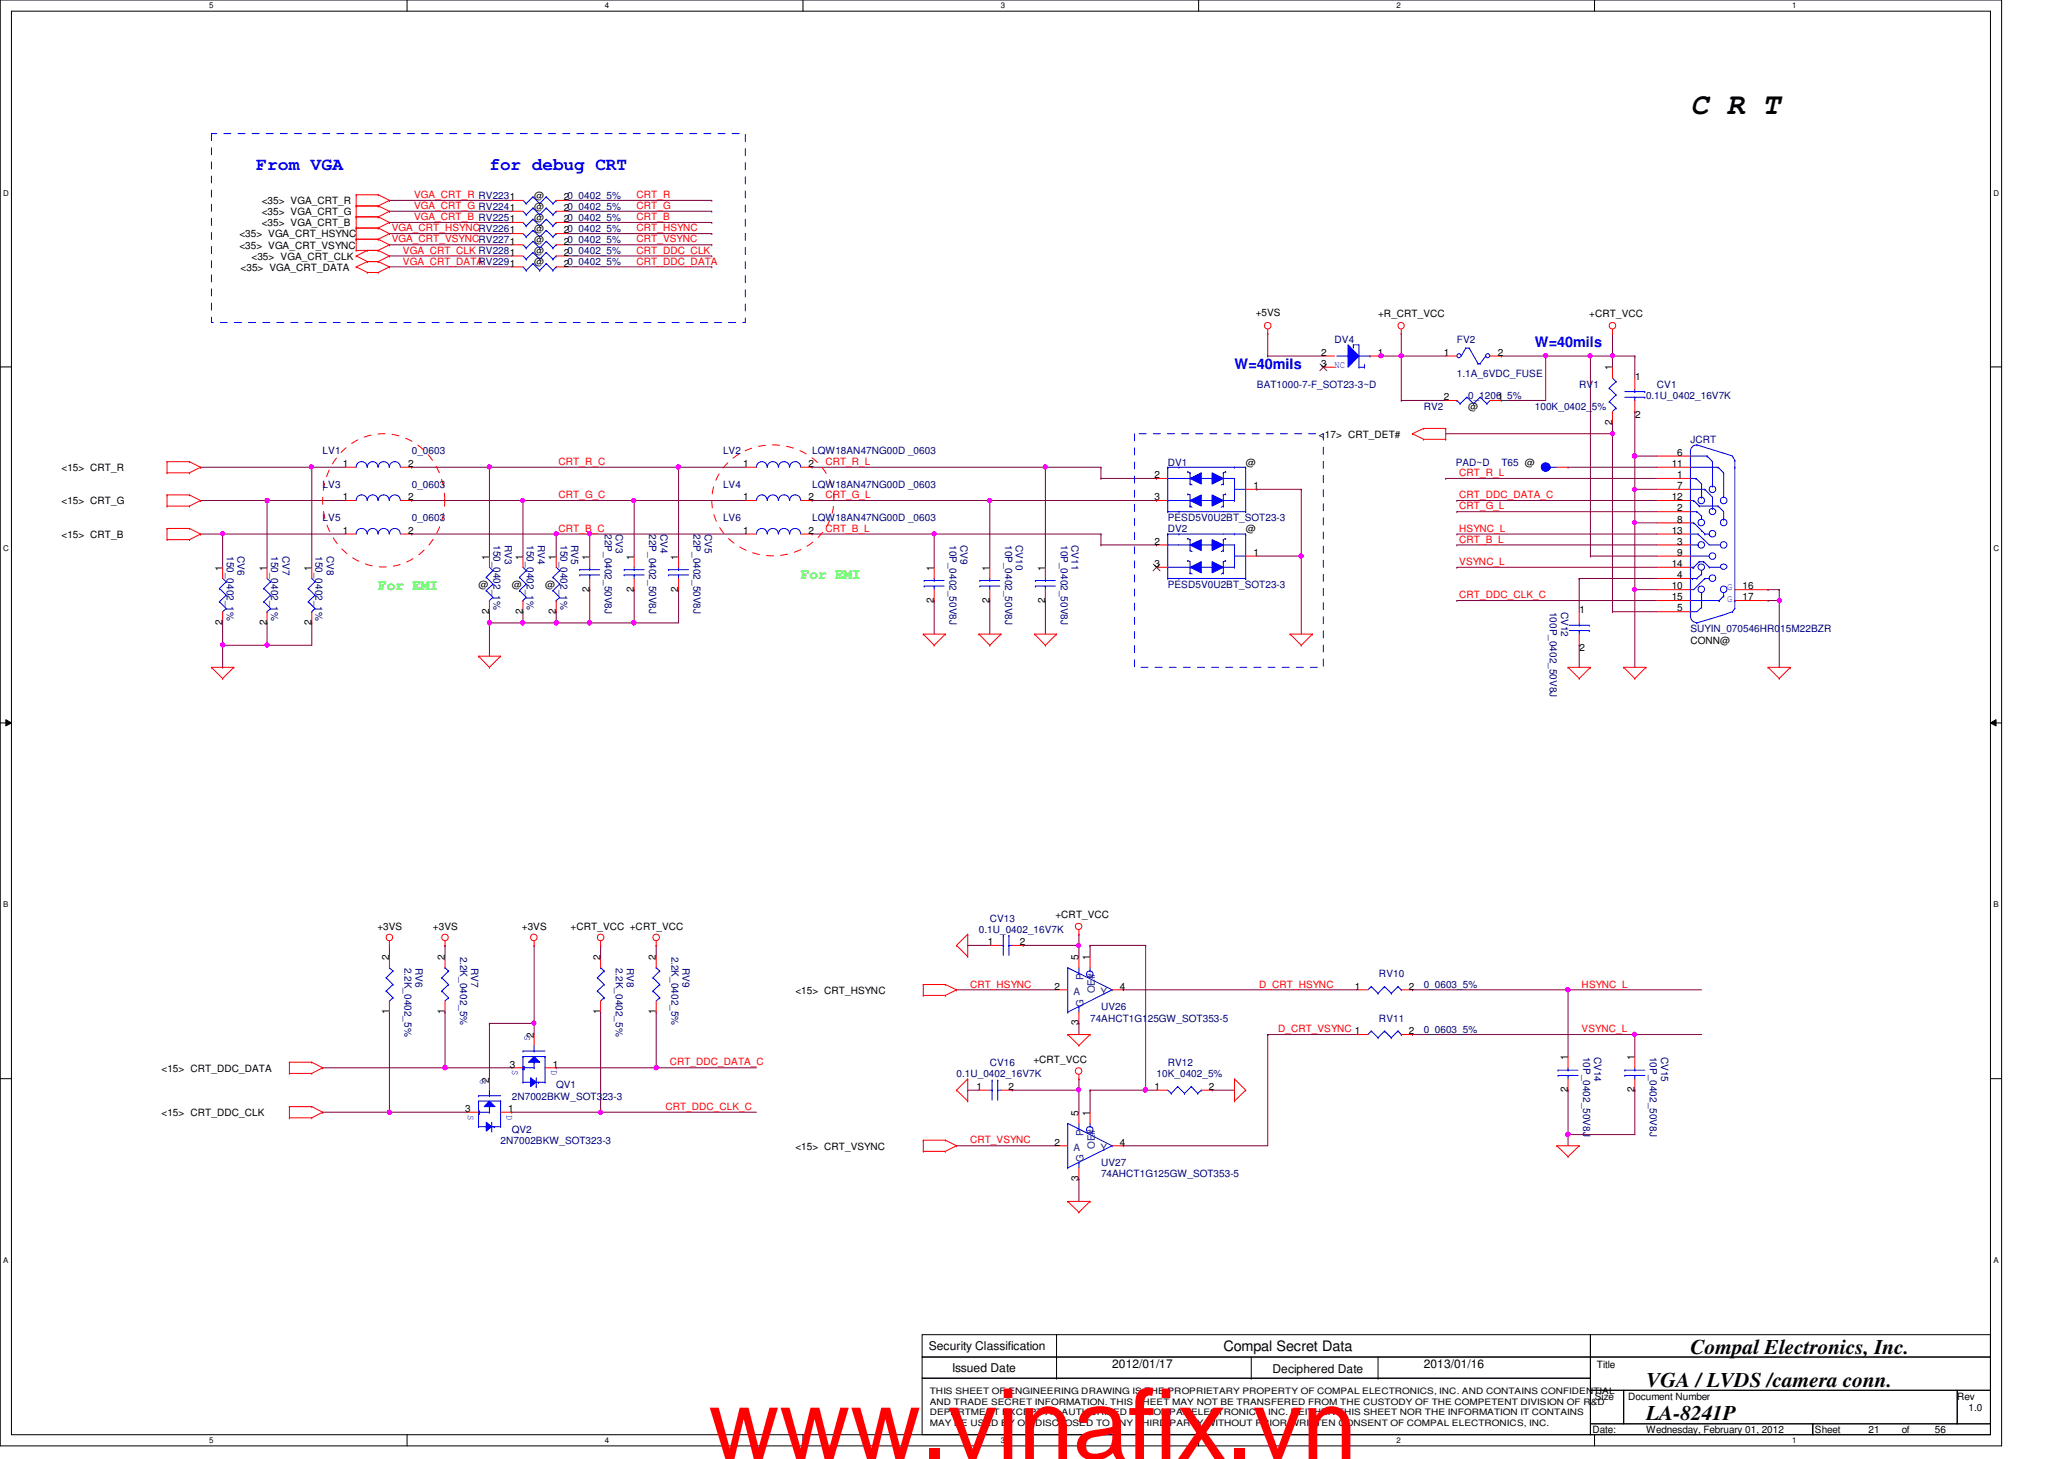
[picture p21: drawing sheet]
<svg xmlns="http://www.w3.org/2000/svg" width="297mm" height="210mm" viewBox="0 0 297 210" stroke-linecap="round" stroke-linejoin="round" font-family="sans-serif">
<defs><g id="words">
<text font-size="14.1" fill="#f00" x="102" y="209.9">www.vinafix.vn</text>
<text font-size="4.3" x="243.3" y="16.5">C R T</text>
<g font-size="3">
<text x="243.3" y="194.7">Compal Electronics, Inc.</text>
<text x="236.9" y="199.6">VGA / LVDS /camera conn.</text>
<text x="236.9" y="204.3">LA-8241P</text>
</g>
<g font-size="2.5" fill="#00f">
<text x="36.9" y="24.5">From VGA</text>
<text x="70.4" y="24.5">for debug CRT</text>
</g>
<g font-size="2.1" fill="#00f">
<text x="177.7" y="53.1">W=40mils</text>
<text x="220.9" y="49.9">W=40mils</text>
</g>
<g font-size="2.1" fill="#0f0">
<text x="115.3" y="83.3">For EMI</text>
<text x="54.4" y="84.9">For EMI</text>
</g>
<text font-size="2.1" x="176.1" y="194.4">Compal Secret Data</text>
<g font-size="1.7">
<text x="133.7" y="194.3">Security Classification</text>
<text x="137" y="197.3">Issued Date</text>
<text x="160.1" y="196.8">2012/01/17</text>
<text x="183.1" y="197.5">Deciphered Date</text>
<text x="204.9" y="196.8">2013/01/16</text>
</g>
<g font-size="1.4">
<text x="37.7" y="29.4">&lt;35&gt; VGA_CRT_R</text>
<text x="76.9" y="28.6">@</text>
<text x="81.1" y="28.8">20_0402_5%</text>
<text x="34.5" y="35.8">&lt;35&gt; VGA_CRT_VSYNC</text>
<text x="34.5" y="34.2">&lt;35&gt; VGA_CRT_HSYNC</text>
<text x="37.7" y="31">&lt;35&gt; VGA_CRT_G</text>
<text x="37.7" y="32.6">&lt;35&gt; VGA_CRT_B</text>
<text x="76.9" y="31.7">@</text>
<text x="76.9" y="33.4">@</text>
<text x="76.9" y="35">@</text>
<text x="76.9" y="30.2">@</text>
<text x="81.1" y="32">20_0402_5%</text>
<text x="81.1" y="33.6">20_0402_5%</text>
<text x="81.1" y="35.2">20_0402_5%</text>
<text x="81.1" y="30.4">20_0402_5%</text>
<text x="34.6" y="39">&lt;35&gt; VGA_CRT_DATA</text>
<text x="36.2" y="37.4">&lt;35&gt; VGA_CRT_CLK</text>
<text x="76.9" y="36.6">@</text>
<text x="76.9" y="38.2">@</text>
<text x="81.1" y="36.8">20_0402_5%</text>
<text x="81.1" y="38.4">20_0402_5%</text>
<text x="180.7" y="45.5">+5VS</text>
<text x="198.3" y="45.7">+R_CRT_VCC</text>
<text x="228.7" y="45.7">+CRT_VCC</text>
<text x="190.2" y="51.2">2</text>
<text x="190.2" y="52.8">3</text>
<text x="198.3" y="51.2">1</text>
<text x="207.8" y="51.2">1</text>
<text x="215.6" y="51.2">2</text>
<text x="232" y="53.3" transform="rotate(-90 232 53.3)">1</text>
<text x="207.8" y="57.6">2</text>
<text x="211.3" y="59">@</text>
<text x="215.6" y="57.6">1</text>
<text x="235.3" y="54.6">1</text>
<text x="189.8" y="63">&lt;17&gt; CRT_DET#</text>
<text x="232" y="61.1" transform="rotate(-90 232 61.1)">2</text>
<text x="235.3" y="60.1">2</text>
<text x="241.4" y="65.6">6</text>
<text x="8.8" y="67.8">&lt;15&gt; CRT_R</text>
<text x="49.4" y="67.2">1</text>
<text x="49.4" y="72">1</text>
<text x="58.8" y="67.2">2</text>
<text x="58.8" y="72">2</text>
<text x="107" y="72">1</text>
<text x="107" y="67.2">1</text>
<text x="116.4" y="72">2</text>
<text x="116.4" y="67.2">2</text>
<text x="166.2" y="68.8">2</text>
<text x="166.2" y="72">3</text>
<text x="179.3" y="67">@</text>
<text x="180.4" y="70.4">1</text>
<text x="240.6" y="67.2">11</text>
<text x="240.6" y="72">12</text>
<text x="241.4" y="68.8">1</text>
<text x="241.4" y="70.4">7</text>
<text x="8.8" y="72.6">&lt;15&gt; CRT_G</text>
<text x="8.8" y="77.4">&lt;15&gt; CRT_B</text>
<text x="49.4" y="76.8">1</text>
<text x="58.8" y="76.8">2</text>
<text x="107" y="76.8">1</text>
<text x="116.4" y="76.8">2</text>
<text x="179.3" y="76.6">@</text>
<text x="240.6" y="76.8">13</text>
<text x="241.4" y="73.6">2</text>
<text x="241.4" y="75.2">8</text>
<text x="32" y="82.1" transform="rotate(-90 32 82.1)">1</text>
<text x="38.4" y="82.1" transform="rotate(-90 38.4 82.1)">1</text>
<text x="44.8" y="82.1" transform="rotate(-90 44.8 82.1)">1</text>
<text x="70.4" y="80.5" transform="rotate(-90 70.4 80.5)">1</text>
<text x="75.2" y="80.5" transform="rotate(-90 75.2 80.5)">1</text>
<text x="80" y="80.5" transform="rotate(-90 80 80.5)">1</text>
<text x="84.8" y="80.5" transform="rotate(-90 84.8 80.5)">1</text>
<text x="91.2" y="80.5" transform="rotate(-90 91.2 80.5)">1</text>
<text x="97.6" y="80.5" transform="rotate(-90 97.6 80.5)">1</text>
<text x="134.4" y="82.1" transform="rotate(-90 134.4 82.1)">1</text>
<text x="142.4" y="82.1" transform="rotate(-90 142.4 82.1)">1</text>
<text x="150.4" y="82.1" transform="rotate(-90 150.4 82.1)">1</text>
<text x="166.2" y="78.4">2</text>
<text x="166.2" y="81.6">3</text>
<text x="180.4" y="80">1</text>
<text x="240.6" y="81.6">14</text>
<text x="241.4" y="78.4">3</text>
<text x="241.4" y="80">9</text>
<text x="241.4" y="83.2">4</text>
<text x="32" y="89.9" transform="rotate(-90 32 89.9)">2</text>
<text x="38.4" y="89.9" transform="rotate(-90 38.4 89.9)">2</text>
<text x="44.8" y="89.9" transform="rotate(-90 44.8 89.9)">2</text>
<text x="68.9" y="84.6">@</text>
<text x="70.4" y="88.3" transform="rotate(-90 70.4 88.3)">2</text>
<text x="73.7" y="84.6">@</text>
<text x="75.2" y="88.3" transform="rotate(-90 75.2 88.3)">2</text>
<text x="78.4" y="84.6">@</text>
<text x="80" y="88.3" transform="rotate(-90 80 88.3)">2</text>
<text x="84.8" y="85.1" transform="rotate(-90 84.8 85.1)">2</text>
<text x="91.2" y="85.1" transform="rotate(-90 91.2 85.1)">2</text>
<text x="97.6" y="85.1" transform="rotate(-90 97.6 85.1)">2</text>
<text x="134.4" y="86.7" transform="rotate(-90 134.4 86.7)">2</text>
<text x="142.4" y="86.7" transform="rotate(-90 142.4 86.7)">2</text>
<text x="150.4" y="86.7" transform="rotate(-90 150.4 86.7)">2</text>
<text x="227.3" y="88.2">1</text>
<text x="240.6" y="84.8">10</text>
<text x="240.6" y="86.4">15</text>
<text x="241.4" y="88">5</text>
<text x="250.8" y="84.8">16</text>
<text x="250.8" y="86.4">17</text>
<text x="227.3" y="93.7">2</text>
<text x="243.3" y="92.6">CONN@</text>
<text x="54.3" y="133.9">+3VS</text>
<text x="62.3" y="133.9">+3VS</text>
<text x="75.1" y="133.9">+3VS</text>
<text x="82.1" y="133.9">+CRT_VCC +CRT_VCC</text>
<text x="142.2" y="136">1</text>
<text x="146.8" y="136">2</text>
<text x="151.9" y="132.1">+CRT_VCC</text>
<text x="56" y="138.1" transform="rotate(-90 56 138.1)">2</text>
<text x="64" y="138.1" transform="rotate(-90 64 138.1)">2</text>
<text x="86.4" y="138.1" transform="rotate(-90 86.4 138.1)">2</text>
<text x="94.4" y="138.1" transform="rotate(-90 94.4 138.1)">2</text>
<text x="114.5" y="143">&lt;15&gt; CRT_HSYNC</text>
<text x="151.8" y="142.4">2</text>
<text x="155.2" y="138.1" transform="rotate(-90 155.2 138.1)">5</text>
<text x="156.8" y="138.1" transform="rotate(-90 156.8 138.1)">1</text>
<text x="161.2" y="142.4">4</text>
<text x="195" y="142.4">1</text>
<text x="202.8" y="142.4">2</text>
<text x="56" y="145.9" transform="rotate(-90 56 145.9)">1</text>
<text x="64" y="145.9" transform="rotate(-90 64 145.9)">1</text>
<text x="76.8" y="149.3" transform="rotate(-90 76.8 149.3)">2</text>
<text x="86.4" y="145.9" transform="rotate(-90 86.4 145.9)">1</text>
<text x="94.4" y="145.9" transform="rotate(-90 94.4 145.9)">1</text>
<text x="155.2" y="147.5" transform="rotate(-90 155.2 147.5)">3</text>
<text x="202.8" y="148.8">2</text>
<text x="23.2" y="154.2">&lt;15&gt; CRT_DDC_DATA</text>
<text x="70.4" y="155.7" transform="rotate(-90 70.4 155.7)">2</text>
<text x="73.4" y="153.6">3</text>
<text x="79.5" y="153.6">1</text>
<text x="148.7" y="152.9">+CRT_VCC</text>
<text x="225.6" y="152.5" transform="rotate(-90 225.6 152.5)">1</text>
<text x="235.2" y="152.5" transform="rotate(-90 235.2 152.5)">1</text>
<text x="23.2" y="160.6">&lt;15&gt; CRT_DDC_CLK</text>
<text x="67" y="160">3</text>
<text x="73.1" y="160">1</text>
<text x="140.5" y="156.8">1</text>
<text x="145.2" y="156.8">2</text>
<text x="155.2" y="160.5" transform="rotate(-90 155.2 160.5)">5</text>
<text x="156.8" y="160.5" transform="rotate(-90 156.8 160.5)">1</text>
<text x="166.2" y="156.8">1</text>
<text x="174" y="156.8">2</text>
<text x="225.6" y="157.1" transform="rotate(-90 225.6 157.1)">2</text>
<text x="235.2" y="157.1" transform="rotate(-90 235.2 157.1)">2</text>
<text x="114.5" y="165.4">&lt;15&gt; CRT_VSYNC</text>
<text x="151.8" y="164.8">2</text>
<text x="161.2" y="164.8">4</text>
<text x="155.2" y="169.9" transform="rotate(-90 155.2 169.9)">3</text>
<text x="229.8" y="196.8">Title</text>
<text x="229.5" y="201.4">Size</text>
<text x="234.3" y="201.4">Document Number</text>
<text x="281.7" y="201.4">Rev</text>
<text x="283.3" y="203">1.0</text>
<text x="229.2" y="206.2">Date:</text>
<text x="236.9" y="206.2">Wednesday, February 01, 2012</text>
<text x="261.2" y="206.2">Sheet</text>
<text x="268.9" y="206.2">21</text>
<text x="273.7" y="206.2">of</text>
<text x="278.5" y="206.2">56</text>
</g>
<g font-size="1.4" fill="#f00">
<text x="59.6" y="28.5">VGA_CRT_R RV2231</text>
<text x="91.6" y="28.5">CRT_R</text>
<text x="56.4" y="33.3">VGA_CRT_HSYNCRV2261</text>
<text x="56.4" y="34.9">VGA_CRT_VSYNCRV2271</text>
<text x="59.6" y="30.1">VGA_CRT_G RV2241</text>
<text x="59.6" y="31.7">VGA_CRT_B RV2251</text>
<text x="91.6" y="33.3">CRT_HSYNC</text>
<text x="91.6" y="34.9">CRT_VSYNC</text>
<text x="91.6" y="30.1">CRT_G</text>
<text x="91.6" y="31.7">CRT_B</text>
<text x="58" y="36.5">VGA_CRT_CLK RV2281</text>
<text x="58" y="38.1">VGA_CRT_DATA</text>
<text x="91.6" y="36.5">CRT_DDC_CLK</text>
<text x="91.6" y="38.1">CRT_DDC_DATA</text>
<text x="80.4" y="66.9">CRT_R_C</text>
<text x="80.4" y="71.7">CRT_G_C</text>
<text x="118.8" y="66.9">CRT_R_L</text>
<text x="118.8" y="71.7">CRT_G_L</text>
<text x="210" y="68.5">CRT_R_L</text>
<text x="210" y="71.7">CRT_DDC_DATA_C</text>
<text x="80.4" y="76.5">CRT_B_C</text>
<text x="118.8" y="76.5">CRT_B_L</text>
<text x="210" y="76.5">HSYNC_L</text>
<text x="210" y="73.3">CRT_G_L</text>
<text x="210" y="78.1">CRT_B_L</text>
<text x="210" y="81.3">VSYNC_L</text>
<text x="210" y="86.1">CRT_DDC_CLK_C</text>
<text x="139.6" y="142.1">CRT_HSYNC</text>
<text x="181.2" y="142.1">D_CRT_HSYNC</text>
<text x="227.6" y="142.1">HSYNC_L</text>
<text x="183.9" y="148.5">D_CRT_VSYNC 1</text>
<text x="227.6" y="148.5">VSYNC_L</text>
<text x="96.4" y="153.3">CRT_DDC_DATA_C</text>
<text x="95.8" y="159.7">CRT_DDC_CLK_C</text>
<text x="139.6" y="164.5">CRT_VSYNC</text>
</g>
<g font-size="1.4" fill="#000080">
<text x="68.9" y="38.2">RV2291</text>
<text x="192.1" y="49.4">DV4</text>
<text x="209.7" y="49.4">FV2</text>
<text x="180.9" y="55.8">BAT1000-7-F_SOT23-3~D</text>
<text x="204.9" y="59">RV2</text>
<text x="209.7" y="54.2">1.1A_6VDC_FUSE</text>
<text x="211.3" y="57.4">0_1206_5%</text>
<text x="220.9" y="59">100K_0402_5%</text>
<text x="227.3" y="55.8">RV1</text>
<text x="236.9" y="57.4">0.1U_0402_16V7K</text>
<text x="238.5" y="55.8">CV1</text>
<text x="46.4" y="65.4">LV1</text>
<text x="59.3" y="65.4">0_0603</text>
<text x="104.1" y="65.4">LV2</text>
<text x="116.9" y="65.4">LQW18AN47NG00D _0603</text>
<text x="243.3" y="63.8">JCRT</text>
<text x="46.4" y="70.2">LV3</text>
<text x="59.3" y="70.2">0_0603</text>
<text x="104.1" y="70.2">LV4</text>
<text x="116.9" y="70.2">LQW18AN47NG00D _0603</text>
<text x="168.1" y="67">DV1</text>
<text x="209.5" y="67">PAD~D</text>
<text x="216.1" y="67">T65 @</text>
<text x="46.4" y="75">LV5</text>
<text x="59.3" y="75">0_0603</text>
<text x="87" y="76.8" transform="rotate(90 87 76.8)">22P_0402_50V8J</text>
<text x="88.6" y="76.8" transform="rotate(90 88.6 76.8)">CV3</text>
<text x="93.4" y="76.8" transform="rotate(90 93.4 76.8)">22P_0402_50V8J</text>
<text x="95" y="76.8" transform="rotate(90 95 76.8)">CV4</text>
<text x="99.8" y="76.8" transform="rotate(90 99.8 76.8)">22P_0402_50V8J</text>
<text x="101.4" y="76.8" transform="rotate(90 101.4 76.8)">CV5</text>
<text x="104.1" y="75">LV6</text>
<text x="116.9" y="75">LQW18AN47NG00D _0603</text>
<text x="168.1" y="75">PESD5V0U2BT_SOT23-3</text>
<text x="168.1" y="76.6">DV2</text>
<text x="32.6" y="80" transform="rotate(90 32.6 80)">150_0402_1%</text>
<text x="34.2" y="80" transform="rotate(90 34.2 80)">CV6</text>
<text x="39" y="80" transform="rotate(90 39 80)">150_0402_1%</text>
<text x="40.6" y="80" transform="rotate(90 40.6 80)">CV7</text>
<text x="45.4" y="80" transform="rotate(90 45.4 80)">150_0402_1%</text>
<text x="47" y="80" transform="rotate(90 47 80)">CV8</text>
<text x="71" y="78.4" transform="rotate(90 71 78.4)">150_0402_1%</text>
<text x="72.6" y="78.4" transform="rotate(90 72.6 78.4)">RV3</text>
<text x="75.8" y="78.4" transform="rotate(90 75.8 78.4)">150_0402_1%</text>
<text x="77.4" y="78.4" transform="rotate(90 77.4 78.4)">RV4</text>
<text x="80.6" y="78.4" transform="rotate(90 80.6 78.4)">150_0402_1%</text>
<text x="82.2" y="78.4" transform="rotate(90 82.2 78.4)">RV5</text>
<text x="136.6" y="78.4" transform="rotate(90 136.6 78.4)">10P_0402_50V8J</text>
<text x="138.2" y="78.4" transform="rotate(90 138.2 78.4)">CV9</text>
<text x="144.6" y="78.4" transform="rotate(90 144.6 78.4)">10P_0402_50V8J</text>
<text x="146.2" y="78.4" transform="rotate(90 146.2 78.4)">CV10</text>
<text x="152.7" y="78.4" transform="rotate(90 152.7 78.4)">10P_0402_50V8J</text>
<text x="154.2" y="78.4" transform="rotate(90 154.2 78.4)">CV11</text>
<text x="168.1" y="84.6">PESD5V0U2BT_SOT23-3</text>
<text x="223.1" y="88" transform="rotate(90 223.1 88)">100P_0402_50V8J</text>
<text x="224.7" y="88" transform="rotate(90 224.7 88)">CV12</text>
<text x="243.3" y="91">SUYIN_070546HR015M22BZR</text>
<text x="66.2" y="137.6" transform="rotate(90 66.2 137.6)">2.2K_0402_5%</text>
<text x="96.6" y="137.6" transform="rotate(90 96.6 137.6)">2.2K_0402_5%</text>
<text x="140.9" y="134.2">0.1U_0402_16V7K</text>
<text x="142.4" y="132.6">CV13</text>
<text x="58.2" y="139.2" transform="rotate(90 58.2 139.2)">2.2K_0402_5%</text>
<text x="59.8" y="139.2" transform="rotate(90 59.8 139.2)">RV6</text>
<text x="67.8" y="139.2" transform="rotate(90 67.8 139.2)">RV7</text>
<text x="88.6" y="139.2" transform="rotate(90 88.6 139.2)">2.2K_0402_5%</text>
<text x="90.2" y="139.2" transform="rotate(90 90.2 139.2)">RV8</text>
<text x="98.2" y="139.2" transform="rotate(90 98.2 139.2)">RV9</text>
<text x="198.5" y="140.6">RV10</text>
<text x="204.9" y="142.2">0_0603_5%</text>
<text x="156.9" y="147">74AHCT1G125GW_SOT353-5</text>
<text x="158.5" y="145.4">UV26</text>
<text x="198.5" y="147">RV11</text>
<text x="204.9" y="148.6">0_0603_5%</text>
<text x="137.7" y="155">0.1U_0402_16V7K</text>
<text x="142.4" y="153.4">CV16</text>
<text x="166.5" y="155">10K_0402_5%</text>
<text x="168.1" y="153.4">RV12</text>
<text x="227.8" y="152" transform="rotate(90 227.8 152)">10P_0402_50V8J</text>
<text x="229.4" y="152" transform="rotate(90 229.4 152)">CV14</text>
<text x="237.4" y="152" transform="rotate(90 237.4 152)">10P_0402_50V8J</text>
<text x="239.1" y="152" transform="rotate(90 239.1 152)">CV15</text>
<text x="73.7" y="158.2">2N7002BKW_SOT323-3</text>
<text x="80" y="156.6">QV1</text>
<text x="72" y="164.6">2N7002BKW_SOT323-3</text>
<text x="73.7" y="163">QV2</text>
<text x="158.5" y="167.8">UV27</text>
<text x="158.5" y="169.4">74AHCT1G125GW_SOT353-5</text>
</g>
<g font-size="1.4" fill="#00f">
<text x="192.1" y="52.9">NC</text>
<text x="248.6" y="84.9">G</text>
<text x="248.6" y="86.7">G</text>
<text x="75.5" y="148.8" transform="rotate(90 75.5 148.8)">G</text>
<text x="69.1" y="155.2" transform="rotate(90 69.1 155.2)">G</text>
<text x="73.7" y="154" transform="rotate(90 73.7 154)">S</text>
<text x="79.3" y="154" transform="rotate(90 79.3 154)">D</text>
<text x="67.3" y="160.4" transform="rotate(90 67.3 160.4)">S</text>
<text x="72.9" y="160.4" transform="rotate(90 72.9 160.4)">D</text>
</g>
<g font-size="1.4" fill="#004080">
<text x="154.5" y="143.1">A</text>
<text x="156" y="141" transform="rotate(-90 156 141)">P</text>
<text x="157.6" y="142.9" transform="rotate(-90 157.6 142.9)">OE#</text>
<text x="158.4" y="143.1">Y</text>
<text x="156" y="144.8" transform="rotate(-90 156 144.8)">G</text>
<text x="154.5" y="165.5">A</text>
<text x="156" y="167.2" transform="rotate(-90 156 167.2)">G</text>
<text x="156" y="163.4" transform="rotate(-90 156 163.4)">P</text>
<text x="157.6" y="165.3" transform="rotate(-90 157.6 165.3)">OE#</text>
<text x="158.4" y="165.5">Y</text>
</g>
<g font-size="1.3">
<text x="133.8" y="200.6">THIS SHEET OF ENGINEERING DRAWING IS THE PROPRIETARY PROPERTY OF COMPAL ELECTRONICS, INC. AND CONTAINS CONFIDENTIAL</text>
<text x="133.8" y="202.1">AND TRADE SECRET INFORMATION. THIS SHEET MAY NOT BE TRANSFERED FROM THE CUSTODY OF THE COMPETENT DIVISION OF R&amp;D</text>
<text x="133.8" y="203.6">DEPARTMENT EXCEPT AS AUTHORIZED BY COMPAL ELECTRONICS, INC. NEITHER THIS SHEET NOR THE INFORMATION IT CONTAINS</text>
<text x="133.8" y="205.1">MAY BE USED BY OR DISCLOSED TO ANY THIRD PARTY WITHOUT PRIOR WRITTEN CONSENT OF COMPAL ELECTRONICS, INC.</text>
</g>
<g font-size="1.1">
<text x="30.1" y="1.1">5</text>
<text x="87" y="1.1">4</text>
<text x="144" y="1.1">3</text>
<text x="201" y="1.1">2</text>
<text x="257.9" y="1.1">1</text>
<text x=".5" y="28.2">D</text>
<text x="286.9" y="28.2">D</text>
<text x=".5" y="79.3">C</text>
<text x="286.9" y="79.3">C</text>
<text x=".5" y="130.6">B</text>
<text x="286.9" y="130.6">B</text>
<text x=".5" y="181.7">A</text>
<text x="286.9" y="181.7">A</text>
<text x="30.1" y="207.6">5</text>
<text x="87" y="207.6">4</text>
<text x="144" y="207.6">3</text>
<text x="201" y="207.6">2</text>
<text x="257.9" y="207.6">1</text>
</g>
</g></defs>
<path d="M0 0h288.1v208h-288.1zM1.6 1.6h284.9v204.8h-284.9z" fill="none" stroke="#000" stroke-width=".14"/>
<g fill="#fff">
<path d="M30.1 .2h.6v1.2h-.6z"/>
<path d="M30.1 206.6h.6v1.2h-.6z"/>
</g>
<path d="M58.6 0v1.6M58.6 206.4v1.6" fill="none" stroke="#000" stroke-width=".14"/>
<g fill="#fff">
<path d="M87 .2h.6v1.2h-.6z"/>
<path d="M87 206.6h.6v1.2h-.6z"/>
</g>
<path d="M115.6 0v1.6M115.6 206.4v1.6" fill="none" stroke="#000" stroke-width=".14"/>
<g fill="#fff">
<path d="M144 .2h.6v1.2h-.6z"/>
<path d="M144 206.6h.6v1.2h-.6z"/>
</g>
<path d="M172.5 0v1.6M172.5 206.4v1.6" fill="none" stroke="#000" stroke-width=".14"/>
<g fill="#fff">
<path d="M200.9 .2h.6v1.2h-.6z"/>
<path d="M200.9 206.6h.6v1.2h-.6z"/>
</g>
<path d="M229.5 0v1.6M229.5 206.4v1.6" fill="none" stroke="#000" stroke-width=".14"/>
<g fill="#fff">
<path d="M257.9 .2h.6v1.2h-.6z"/>
<path d="M257.9 206.6h.6v1.2h-.6z"/>
<path d="M.5 27.2h.7v1.2h-.7z"/>
<path d="M286.9 27.2h.7v1.2h-.7z"/>
<path d="M.5 78.4h.7v1.1h-.7z"/>
<path d="M286.9 78.4h.7v1.1h-.7z"/>
</g>
<path d="M0 52.8h1.6M286.5 52.8h1.6" fill="none" stroke="#000" stroke-width=".14"/>
<g fill="#fff">
<path d="M.5 129.6h.7v1.2h-.7z"/>
<path d="M286.9 129.6h.7v1.2h-.7z"/>
</g>
<path d="M0 104h1.6M.8 103.5l.8 .5-.8 .4zM286.5 104l.8-.5v.9zM286.5 104h1.6" fill="none" stroke="#000" stroke-width=".14"/>
<path d="M.8 103.5l.8 .5-.8 .4zM286.5 104l.8-.5v.9z" fill="#000"/>
<g fill="#fff">
<path d="M.5 180.8h.7v1.1h-.7z"/>
<path d="M286.9 180.8h.7v1.1h-.7z"/>
</g>
<path d="M0 155.2h1.6M286.5 155.2h1.6" fill="none" stroke="#000" stroke-width=".14"/>
<path d="M46.4 153.6h.1M46.4 153.6h17.6M56 145.6h.1M56 145.6v14.4M46.4 160h.1M46.4 160h20.9M56 160h.1" fill="none" stroke="#800040" stroke-width=".14"/>
<circle cx="56" cy="160" r=".3" fill="#f0f"/>
<circle cx="56" cy="160" r=".3" fill="none" stroke="#f0f" stroke-width=".14"/>
<path d="M64 136h.1M64 136v1.6M86.4 136h.1M86.4 136v1.6M94.4 136h.1M94.4 136v1.6M76.9 147.2h.1M76.9 147.2v1.6" fill="none" stroke="#800040" stroke-width=".14"/>
<circle cx="76.8" cy="147.2" r=".3" fill="#f0f"/>
<circle cx="76.8" cy="147.2" r=".3" fill="none" stroke="#f0f" stroke-width=".14"/>
<path d="M56 136h.1M56 136v1.6M70.4 147.2h.1M70.4 147.2v8M70.4 147.2h6.5M86.4 145.6h.1M86.4 145.6v14.4" fill="none" stroke="#800040" stroke-width=".14"/>
<circle cx="86.4" cy="160" r=".3" fill="#f0f"/>
<circle cx="86.4" cy="160" r=".3" fill="none" stroke="#f0f" stroke-width=".14"/>
<path d="M64 153.6h9.7M64 153.6h.1M64 145.6h.1M64 145.6v8" fill="none" stroke="#800040" stroke-width=".14"/>
<circle cx="64" cy="153.6" r=".31" fill="#f0f"/>
<circle cx="64" cy="153.6" r=".31" fill="none" stroke="#f0f" stroke-width=".14"/>
<g fill="none" stroke="#800040" stroke-width=".14">
<path d="M139.3 136h.1M139.3 136h3.1M155.3 134.4h.1M155.3 134.4v1.6M156.9 136h8M156.9 136h.1M155.3 147.2h.1M155.3 147.2v1.6M161.7 142.4h.1M161.7 142.4h33.6M235.3 148.8h.1M235.3 148.8v3.2"/>
<path d="M155.3 169.6h.1M155.3 169.6v3.2"/>
</g>
<circle cx="235.2" cy="148.8" r=".3" fill="#f0f"/>
<circle cx="235.2" cy="148.8" r=".3" fill="none" stroke="#f0f" stroke-width=".14"/>
<path d="M225.7 142.4h.1M225.7 142.4h19.2" fill="none" stroke="#800040" stroke-width=".14"/>
<circle cx="225.7" cy="142.4" r=".31" fill="#f0f"/>
<circle cx="225.7" cy="142.4" r=".31" fill="none" stroke="#f0f" stroke-width=".14"/>
<path d="M91.3 72h.1M91.3 72h16M156.9 136h.1M156.9 136v1.6M137.7 142.4h14.4M137.7 142.4h.1M235.3 156.8h.1M235.3 156.8v6.4M137.7 164.8h14.4M137.7 164.8h.1" fill="none" stroke="#800040" stroke-width=".14"/>
<circle cx="91.2" cy="72" r=".3" fill="#f0f"/>
<circle cx="91.2" cy="72" r=".3" fill="none" stroke="#f0f" stroke-width=".14"/>
<path d="M97.7 67.2h.1M97.7 67.2v12.8M97.7 67.2h9.6" fill="none" stroke="#800040" stroke-width=".14"/>
<circle cx="97.6" cy="67.2" r=".31" fill="#f0f"/>
<circle cx="97.6" cy="67.2" r=".31" fill="none" stroke="#f0f" stroke-width=".14"/>
<path d="M84.9 76.8h.1M84.9 76.8v3.2M91.3 72h.1M91.3 72v8M70.4 89.6h.1M70.4 89.6v4.8M91.3 84.8h.1M91.3 84.8v4.8M97.7 84.8h.1M97.7 84.8v4.8M142.4 86.4h.1M142.4 86.4v4.8" fill="none" stroke="#800040" stroke-width=".14"/>
<circle cx="70.4" cy="89.6" r=".31" fill="#f0f"/>
<circle cx="70.4" cy="89.6" r=".31" fill="none" stroke="#f0f" stroke-width=".14"/>
<path d="M116.9 67.2h.1M116.9 67.2h33.5" fill="none" stroke="#800040" stroke-width=".14"/>
<circle cx="150.4" cy="67.2" r=".3" fill="#f0f"/>
<circle cx="150.4" cy="67.2" r=".3" fill="none" stroke="#f0f" stroke-width=".14"/>
<path d="M187.3 80h.1M187.3 80v11.2" fill="none" stroke="#800040" stroke-width=".14"/>
<circle cx="187.2" cy="80" r=".3" fill="#f0f"/>
<circle cx="187.2" cy="80" r=".3" fill="none" stroke="#f0f" stroke-width=".14"/>
<path d="M134.4 76.8h.1M134.4 76.8v4.8M156.9 156.8h8M156.9 156.8h.1" fill="none" stroke="#800040" stroke-width=".14"/>
<circle cx="164.8" cy="156.8" r=".3" fill="#f0f"/>
<circle cx="164.8" cy="156.8" r=".3" fill="none" stroke="#f0f" stroke-width=".14"/>
<path d="M139.3 156.8h.1M139.3 156.8h1.6M145.7 156.8h9.6M145.7 156.8h.1M156.9 156.8h.1M156.9 156.8v3.2M164.9 156.8h.1M164.9 156.8h1.5" fill="none" stroke="#800040" stroke-width=".14"/>
<circle cx="164.8" cy="156.8" r=".3" fill="#f0f"/>
<circle cx="164.8" cy="156.8" r=".3" fill="none" stroke="#f0f" stroke-width=".14"/>
<g fill="none" stroke="#800040" stroke-width=".14">
<path d="M70.4 67.2h.1M70.4 67.2h27.3M134.4 86.4h.1M134.4 86.4v4.8M150.4 86.4h.1M150.4 86.4v4.8M76.9 136h.1M76.9 136v11.2M164.9 136h.1M164.9 136v20.8M80 153.6h14.4M80 153.6h.1"/>
<path d="M174.4 156.8h.1M174.4 156.8h3.3M182.4 148.8h.1M182.4 148.8v16h-20.7M182.4 148.8h12.9M161.7 164.8h.1M225.7 163.2h.1M225.7 163.2v1.6"/>
</g>
<circle cx="70.4" cy="67.2" r=".3" fill="#f0f"/>
<circle cx="70.4" cy="67.2" r=".3" fill="none" stroke="#f0f" stroke-width=".14"/>
<path d="M75.3 72h.1M75.3 72h16" fill="none" stroke="#800040" stroke-width=".14"/>
<circle cx="75.2" cy="72" r=".3" fill="#f0f"/>
<circle cx="75.2" cy="72" r=".3" fill="none" stroke="#f0f" stroke-width=".14"/>
<path d="M32 76.8h17.7M32 76.8h.1" fill="none" stroke="#800040" stroke-width=".14"/>
<circle cx="32" cy="76.8" r=".3" fill="#f0f"/>
<circle cx="32" cy="76.8" r=".3" fill="none" stroke="#f0f" stroke-width=".14"/>
<path d="M38.4 72h11.3M38.4 72h.1" fill="none" stroke="#800040" stroke-width=".14"/>
<circle cx="38.4" cy="72" r=".3" fill="#f0f"/>
<circle cx="38.4" cy="72" r=".3" fill="none" stroke="#f0f" stroke-width=".14"/>
<path d="M28.9 76.8h.1M28.9 72h.1M28.9 76.8h3.1M28.9 72h9.5M32 76.8h.1M32 76.8v4.8M38.4 72h.1M38.4 72v9.6M44.9 67.2h.1M44.9 67.2v14.4M44.9 67.2h4.8" fill="none" stroke="#800040" stroke-width=".14"/>
<circle cx="44.8" cy="67.2" r=".3" fill="#f0f"/>
<circle cx="44.8" cy="67.2" r=".3" fill="none" stroke="#f0f" stroke-width=".14"/>
<g fill="none" stroke="#800040" stroke-width=".14">
<path d="M28.9 67.2h16M28.9 67.2h.1M59.3 67.2h11.1M59.3 72h16M59.3 72h.1M59.3 67.2h.1M70.4 67.2h.1M70.4 67.2v12.8M75.3 72h.1M75.3 72v8M80 76.8h.1M80 76.8v3.2"/>
<path d="M235.3 65.6h.1M235.3 65.6v4.8M32 96h.1M32 92.8v3.2M80 88h.1M80 88v1.6"/>
</g>
<circle cx="235.2" cy="65.6" r=".31" fill="#f0f"/>
<circle cx="235.2" cy="65.6" r=".31" fill="none" stroke="#f0f" stroke-width=".14"/>
<g fill="none" stroke="#800040" stroke-width=".14">
<path d="M182.4 48h.1M182.4 51.2h.1M182.4 48v3.2M182.4 51.2h8M232.1 48h.1M232.1 48v3.2M235.3 51.2h.1M235.3 51.2v3.2M232.1 60.8h.1M232.1 60.8v1.6M227.3 92.8h.1M227.3 83.2h.1"/>
<path d="M227.3 83.2v4.8M227.3 92.8v3.2M256.1 86.4h.1M256.1 86.4v9.6"/>
</g>
<circle cx="256.1" cy="86.4" r=".3" fill="#f0f"/>
<circle cx="256.1" cy="86.4" r=".3" fill="none" stroke="#f0f" stroke-width=".14"/>
<path d="M198.4 51.2h.1M198.4 51.2h.4M201.7 48h.1M201.7 51.2h.1M201.7 48v3.2M201.7 51.2h6.4" fill="none" stroke="#800040" stroke-width=".14"/>
<circle cx="201.7" cy="51.2" r=".31" fill="#f0f"/>
<circle cx="201.7" cy="51.2" r=".31" fill="none" stroke="#f0f" stroke-width=".14"/>
<path d="M32 92.8h.1M32 92.8h6.4M232.1 88h.1M232.1 88h6.4" fill="none" stroke="#800040" stroke-width=".14"/>
<circle cx="32" cy="92.8" r=".3" fill="#f0f"/>
<circle cx="32" cy="92.8" r=".3" fill="none" stroke="#f0f" stroke-width=".14"/>
<g fill="none" stroke="#800040" stroke-width=".14">
<path d="M228.9 51.2h.1M228.9 51.2v28.8M232.1 51.2h.1M232.1 51.2v1.6M208.1 68.8h.1M208.1 68.8h30.4M209.7 78.4h.1M209.7 78.4h28.8M80 89.6h.1M80 89.6h4.9M228.9 80h.1M228.9 80h9.6"/>
<path d="M235.3 84.8h.1M235.3 84.8h3.2M254.5 84.8h.1M254.5 84.8h1.6"/>
</g>
<circle cx="228.8" cy="51.2" r=".3" fill="#f0f"/>
<circle cx="228.8" cy="51.2" r=".3" fill="none" stroke="#f0f" stroke-width=".14"/>
<path d="M75.3 89.6h.1M75.3 89.6h4.7M225.7 163.2h.1M225.7 163.2h9.6" fill="none" stroke="#800040" stroke-width=".14"/>
<circle cx="80" cy="89.6" r=".31" fill="#f0f"/>
<circle cx="80" cy="89.6" r=".31" fill="none" stroke="#f0f" stroke-width=".14"/>
<path d="M208.1 62.4h.1M208.1 62.4h24M235.3 75.2h.1M235.3 75.2h3.2M94.4 145.6h.1M94.4 145.6v8M225.7 156.8h.1M225.7 156.8v6.4M235.3 148.8h.1M235.3 148.8h9.6M73.7 160h.1M73.7 160h12.7" fill="none" stroke="#800040" stroke-width=".14"/>
<circle cx="225.7" cy="163.2" r=".31" fill="#f0f"/>
<circle cx="225.7" cy="163.2" r=".31" fill="none" stroke="#f0f" stroke-width=".14"/>
<path d="M150.4 67.2h.1M150.4 67.2v14.4M209.7 76.8h.1M209.7 72h.1M209.7 76.8h28.8M209.7 72h28.8M235.3 75.2h.1M235.3 75.2v9.6M38.4 92.8h6.5M38.4 89.6h.1M38.4 92.8h.1M38.4 89.6v3.2" fill="none" stroke="#800040" stroke-width=".14"/>
<circle cx="38.4" cy="92.8" r=".3" fill="#f0f"/>
<circle cx="38.4" cy="92.8" r=".3" fill="none" stroke="#f0f" stroke-width=".14"/>
<path d="M235.3 65.6h.1M235.3 65.6h3.2M44.9 89.6h.1M44.9 89.6v3.2M70.4 88h.1M70.4 88v1.6M235.3 84.8h.1M235.3 84.8v11.2" fill="none" stroke="#800040" stroke-width=".14"/>
<circle cx="235.2" cy="84.8" r=".3" fill="#f0f"/>
<circle cx="235.2" cy="84.8" r=".3" fill="none" stroke="#f0f" stroke-width=".14"/>
<g fill="none" stroke="#800040" stroke-width=".14">
<path d="M222.4 51.2h.1M222.4 51.2h6.5M235.3 59.2h.1M235.3 59.2v6.4M209.7 73.6h.1M209.7 73.6h28.8M235.3 70.4h.1M235.3 70.4h3.2M84.9 84.8h.1M84.9 84.8v4.8M155.3 136h.1M155.3 136v1.6"/>
<path d="M155.3 155.2h.1M155.3 155.2v1.6M225.7 142.4h.1M225.7 142.4v9.6M86.4 160h22.5M86.4 160h.1"/>
</g>
<circle cx="155.2" cy="136" r=".3" fill="#f0f"/>
<circle cx="155.2" cy="136" r=".3" fill="none" stroke="#f0f" stroke-width=".14"/>
<g fill="none" stroke="#800040" stroke-width=".14">
<path d="M232.1 51.2h.1M232.1 51.2h3.2M116.9 72h.1M116.9 76.8h.1M116.9 76.8h17.5M116.9 72h25.5M142.4 72h.1M142.4 72v9.6M75.3 88h.1M75.3 88v1.6M209.7 81.6h.1M209.7 81.6h28.8"/>
<path d="M254.5 86.4h.1M254.5 86.4h1.6M203.3 142.4h.1M203.3 142.4h22.4"/>
</g>
<circle cx="142.4" cy="72" r=".3" fill="#f0f"/>
<circle cx="142.4" cy="72" r=".3" fill="none" stroke="#f0f" stroke-width=".14"/>
<path d="M228.9 51.2h.1M228.9 51.2h3.2" fill="none" stroke="#800040" stroke-width=".14"/>
<circle cx="232.1" cy="51.2" r=".3" fill="#f0f"/>
<circle cx="232.1" cy="51.2" r=".3" fill="none" stroke="#f0f" stroke-width=".14"/>
<path d="M235.3 70.4h.1M235.3 70.4v4.8" fill="none" stroke="#800040" stroke-width=".14"/>
<circle cx="235.2" cy="75.2" r=".3" fill="#f0f"/>
<circle cx="235.2" cy="75.2" r=".3" fill="none" stroke="#f0f" stroke-width=".14"/>
<circle cx="235.2" cy="70.4" r=".3" fill="#f0f"/>
<circle cx="235.2" cy="70.4" r=".3" fill="none" stroke="#f0f" stroke-width=".14"/>
<path d="M70.4 89.6h.1M70.4 89.6h4.9M209.7 86.4h.1M209.7 86.4h28.8" fill="none" stroke="#800040" stroke-width=".14"/>
<circle cx="75.2" cy="89.6" r=".31" fill="#f0f"/>
<circle cx="75.2" cy="89.6" r=".31" fill="none" stroke="#f0f" stroke-width=".14"/>
<path d="M84.9 89.6h.1M84.9 89.6h6.4M256.1 84.8h.1M256.1 84.8v1.6" fill="none" stroke="#800040" stroke-width=".14"/>
<circle cx="84.8" cy="89.6" r=".31" fill="#f0f"/>
<circle cx="84.8" cy="89.6" r=".31" fill="none" stroke="#f0f" stroke-width=".14"/>
<path d="M232.1 62.4h.1M232.1 62.4v25.6" fill="none" stroke="#800040" stroke-width=".14"/>
<circle cx="232.1" cy="62.4" r=".3" fill="#f0f"/>
<circle cx="232.1" cy="62.4" r=".3" fill="none" stroke="#f0f" stroke-width=".14"/>
<path d="M94.4 153.6h.1M94.4 153.6h14.5" fill="none" stroke="#800040" stroke-width=".14"/>
<circle cx="94.4" cy="153.6" r=".31" fill="#f0f"/>
<circle cx="94.4" cy="153.6" r=".31" fill="none" stroke="#f0f" stroke-width=".14"/>
<path d="M91.3 89.6h.1M91.3 89.6h6.4M227.3 83.2h.1M227.3 83.2h11.2M203.3 148.8h.1M203.3 148.8h32" fill="none" stroke="#800040" stroke-width=".14"/>
<circle cx="91.2" cy="89.6" r=".31" fill="#f0f"/>
<circle cx="91.2" cy="89.6" r=".31" fill="none" stroke="#f0f" stroke-width=".14"/>
<path d="M155.3 156.8h.1M155.3 156.8v3.2" fill="none" stroke="#800040" stroke-width=".14"/>
<circle cx="155.2" cy="156.8" r=".3" fill="#f0f"/>
<circle cx="155.2" cy="156.8" r=".3" fill="none" stroke="#f0f" stroke-width=".14"/>
<path d="M80 76.8h.1M80 76.8h4.9M147.3 136h8M147.3 136h.1" fill="none" stroke="#800040" stroke-width=".14"/>
<circle cx="84.8" cy="76.8" r=".3" fill="#f0f"/>
<circle cx="84.8" cy="76.8" r=".3" fill="none" stroke="#f0f" stroke-width=".14"/>
<circle cx="80" cy="76.8" r=".3" fill="#f0f"/>
<circle cx="80" cy="76.8" r=".3" fill="none" stroke="#f0f" stroke-width=".14"/>
<path d="M198.8 51.2h.1M198.8 51.2h2.9M84.9 76.8h.1M84.9 76.8h22.4" fill="none" stroke="#800040" stroke-width=".14"/>
<circle cx="198.8" cy="51.2" r=".31" fill="#f0f"/>
<circle cx="198.8" cy="51.2" r=".31" fill="none" stroke="#f0f" stroke-width=".14"/>
<path d="M216.1 57.6h.1M222.4 51.2h.1M222.4 51.2v6.4h-6.3" fill="none" stroke="#800040" stroke-width=".14"/>
<circle cx="222.4" cy="51.2" r=".3" fill="#f0f"/>
<circle cx="222.4" cy="51.2" r=".3" fill="none" stroke="#f0f" stroke-width=".14"/>
<g fill="none" stroke="#800040" stroke-width=".14">
<path d="M201.7 57.6h.1M201.7 51.2h.1M201.7 51.2v6.4M201.7 57.6h6.4M216.1 51.2h.1M216.1 51.2h6.3M59.3 76.8h20.7M59.3 76.8h.1M134.4 76.8h24M142.4 72h24M158.4 76.8h.1M166.4 72h.1"/>
<path d="M180.9 70.4h.1M180.9 70.4h6.4M187.3 70.4h.1M187.3 70.4v9.6M225.7 67.2h.1M225.7 67.2h12.8M32 92.8h.1M32 89.6v3.2M180.9 80h6.4M187.3 80h.1"/>
</g>
<circle cx="134.4" cy="76.8" r=".3" fill="#f0f"/>
<circle cx="134.4" cy="76.8" r=".3" fill="none" stroke="#f0f" stroke-width=".14"/>
<g fill="none" stroke="#800040" stroke-width=".14">
<path d="M56 33.6h17.7M56 28.8h17.7M56 35.2h17.7M56 30.4h17.7M56 36.8h17.7M56 32h17.7M56 38.4h17.7M56 33.6h.1M56 28.8h.1M56 35.2h.1M56 30.4h.1M56 36.8h.1"/>
<path d="M56 32h.1M56 38.4h.1M81.7 33.6h20.7M81.7 28.8h20.7M81.7 35.2h20.7M81.7 30.4h20.7M81.7 36.8h20.7M81.7 32h20.7M81.7 38.4h20.7M102.4 33.6h.1M102.4 28.8h.1M102.4 35.2h.1"/>
<path d="M102.4 30.4h.1M102.4 36.8h.1M102.4 32h.1M102.4 38.4h.1M150.4 67.2h8M158.4 78.4h.1M158.4 67.2h.1M158.4 68.8h.1M158.4 67.2v1.6M158.4 76.8v1.6M158.4 78.4h8M158.4 68.8h8"/>
<path d="M166.4 78.4h.1M166.4 68.8h.1"/>
</g>
<g fill="none" stroke="#f00" stroke-width=".14">
<path d="M51.3 29.6h.1M51.3 31.2h.1M51.3 28h.1M51.3 36.8h.1M51.3 38.4h.1M51.3 34.4h.1M51.3 36h.1M51.3 32.8h.1M51.3 29.6h3.1M51.3 28v8M51.3 31.2h3.1M51.3 36h3.1"/>
<path d="M51.3 34.4h3.1M51.3 32.8h3.1M51.3 36.8l1.6 .8M51.3 38.4l1.6 .8M51.3 28h3.1M52.9 36l-1.6 .8M52.9 37.6l-1.6 .8M52.9 36h.1M52.9 37.6h.1M52.9 39.2h.1M52.9 37.6h1.5M52.9 39.2h1.5"/>
<path d="M54.4 29.6h.1M54.4 31.2h.1M54.4 28h.1M54.4 36h.1M54.4 37.6h.1M54.4 39.2h.1M54.4 34.4h.1M54.4 32.8h.1M54.4 36l1.6 .8M54.4 37.6l1.6 .8M54.4 29.6l1.6 .8M54.4 28l1.6 .8"/>
<path d="M54.4 34.4l1.6 .8M54.4 32.8l1.6 .8M54.4 31.2l1.6 .8M56 30.4l-1.6 .8M56 28.8l-1.6 .8M56 35.2l-1.6 .8M56 33.6l-1.6 .8M56 32l-1.6 .8M56 30.4h.1M56 28.8h.1M56 36.8h.1M56 38.4h.1"/>
<path d="M56 35.2h.1M56 33.6h.1M56 32h.1M56 36.8l-1.6 .8M56 38.4l-1.6 .8M182.4 48h.1M182.4 47.4v.6M201.7 48h.1M201.7 47.4v.6M232.1 48h.1M232.1 47.4v.6M24 68h.1"/>
<path d="M24 66.4h.1M24 72.8h.1M24 71.2h.1M24 77.6h.1M24 76h.1M24 66.4h3.3M24 66.4v1.6M24 71.2v1.6M24 76v1.6M24 71.2h3.3M24 76h3.3M24 68h3.3"/>
<path d="M24 72.8h3.3M24 77.6h3.3M27.3 66.4h.1M27.3 68h.1M27.3 71.2h.1M27.3 72.8h.1M27.3 76h.1M27.3 77.6h.1M27.3 66.4l1.6 .8M27.3 71.2l1.6 .8M27.3 76l1.6 .8M28.9 67.2h.1"/>
<path d="M28.9 72h.1M28.9 76.8h.1M28.9 67.2l-1.6 .8M28.9 72l-1.6 .8M28.9 76.8l-1.6 .8M203.3 62.4h.1M203.3 62.4l1.6 .8M204.9 61.6l-1.6 .8M204.9 61.6h.1M204.9 63.2h.1M204.9 61.6h3.2M204.9 63.2h3.2"/>
<path d="M208.1 61.6h.1M208.1 63.2h.1M208.1 61.6v1.6M30.4 96h.1M30.4 96h3.2M30.4 96l1.6 1.6M32 97.6h.1M33.6 96h.1M33.6 96l-1.6 1.6M68.9 94.4h.1M68.9 94.4h3.1M68.9 94.4l1.5 1.6"/>
<path d="M70.4 96h.1M72 94.4h.1M72 94.4l-1.6 1.6M75.3 80v1.6M75.3 86.4v1.6M132.9 91.2h.1M132.9 91.2h3.1M132.9 91.2l1.5 1.6M134.4 92.8h.1M136 91.2h.1M136 91.2l-1.6 1.6M140.9 91.2h.1"/>
<path d="M140.9 91.2h3.2M140.9 91.2l1.5 1.6M142.4 92.8h.1M144.1 91.2h.1M144.1 91.2l-1.7 1.6M148.9 91.2h.1M148.9 91.2h3.2M148.9 91.2l1.5 1.6M150.4 92.8h.1M150.4 81.6v1.6M150.4 84.8v1.6M152.1 91.2h.1"/>
<path d="M152.1 91.2l-1.7 1.6M185.7 91.2h.1M185.7 91.2h3.2M185.7 91.2l1.6 1.6M187.3 92.8h.1M188.9 91.2h.1M188.9 91.2l-1.6 1.6M225.7 96h.1M225.7 96h3.2M225.7 96l1.6 1.6M227.3 97.6h.1M228.9 96h.1"/>
<path d="M228.9 96l-1.6 1.6M233.7 96h.1M233.7 96h3.2M233.7 96l1.6 1.6M235.3 97.6h.1M236.9 96h.1M236.9 96l-1.6 1.6M254.5 96h.1M254.5 96h3.2M254.5 96l1.6 1.6M256.1 97.6h.1M257.7 96h.1"/>
<path d="M257.7 96l-1.6 1.6M56 136h.1M56 135.4v.6M64 136h.1M64 135.4v.6M76.9 136h.1M76.9 135.4v.6M86.4 136h.1M86.4 135.4v.6M94.4 136h.1M94.4 135.4v.6M137.7 136h.1"/>
<path d="M137.7 136l1.6 1.6M139.3 134.4h.1M139.3 137.6h.1M139.3 134.4v3.2M139.3 134.4l-1.6 1.6M155.3 134.4h.1M155.3 133.8v.6M41.7 154.4h3.2M41.7 154.4h.1M41.7 152.8h.1M41.7 159.2h.1M41.7 152.8h3.2"/>
<path d="M41.7 152.8v1.6M41.7 159.2v1.6M41.7 159.2h3.2M44.9 152.8h.1M44.9 154.4h.1M44.9 159.2h.1M44.9 152.8l1.5 .8M44.9 159.2l1.5 .8M46.4 153.6h.1M46.4 153.6l-1.5 .8M132.9 143.2h.1M132.9 141.6h.1"/>
<path d="M132.9 141.6h3.1M132.9 141.6v1.6M132.9 143.2h3.1M136 141.6h.1M136 143.2h.1M136 141.6l1.7 .8M137.7 142.4h.1M137.7 156.8h.1M137.7 142.4l-1.7 .8M137.7 156.8l1.6 1.6M139.3 155.2h.1M139.3 158.4h.1"/>
<path d="M139.3 155.2v3.2M139.3 155.2l-1.6 1.6M153.7 148.8l1.6 1.6M153.7 148.8h.1M153.7 148.8h3.2M155.3 155.2h.1M155.3 150.4h.1M155.3 154.6v.6M156.9 148.8h.1M156.9 148.8l-1.6 1.6M177.7 155.2h.1M177.7 158.4h.1"/>
<path d="M177.7 155.2v3.2M177.7 155.2l1.6 1.6M179.3 156.8h.1M179.3 156.8l-1.6 1.6M41.7 160.8h3.2M41.7 160.8h.1M44.9 160.8h.1M46.4 160h.1M46.4 160l-1.5 .8M132.9 165.6h.1M132.9 164h.1M132.9 164v1.6"/>
<path d="M132.9 164h3.1M132.9 165.6h3.1M136 164h.1M136 165.6h.1M136 164l1.7 .8M137.7 164.8h.1M137.7 164.8l-1.7 .8M153.7 172.8l1.6 1.6M153.7 172.8h.1M153.7 172.8h3.2M155.3 174.4h.1M156.9 172.8h.1"/>
<path d="M156.9 172.8l-1.6 1.6M224.1 164.8h.1M224.1 164.8h3.2M224.1 164.8l1.6 1.6M225.7 166.4h.1M227.3 164.8h.1M227.3 164.8l-1.6 1.6"/>
<circle cx="182.4" cy="46.9" r=".47"/>
<circle cx="201.6" cy="46.9" r=".46"/>
<circle cx="232" cy="46.9" r=".47"/>
<circle cx="56" cy="134.9" r=".47"/>
<circle cx="64" cy="134.9" r=".47"/>
<circle cx="76.8" cy="134.9" r=".47"/>
<circle cx="86.4" cy="134.9" r=".47"/>
<circle cx="94.4" cy="134.9" r=".47"/>
<circle cx="155.2" cy="133.3" r=".46"/>
<circle cx="155.2" cy="154.1" r=".47"/>
</g>
<g fill="none" stroke="#000" stroke-width=".14">
<path d="M132.7 192h96.2v3.2h-96.2zM132.7 195.2h96.2v3.1h-96.2zM132.7 198.3h96.2v8.1h-96.2zM152.1 195.2h.1M152.1 198.3h.1M152.1 192v6.3M180.1 198.3h.1M180.1 195.2v3.1M198.3 198.3h.1M198.3 195.2v3.1M228.9 192h57.6v3.2h-57.6zM228.9 195.2h57.6v4.8h-57.6z"/>
<path d="M228.9 200h4.8v4.8h-4.8zM228.9 204.8h32v1.6h-32zM233.7 200h48v4.8h-48zM260.9 204.8h25.6v1.6h-25.6zM281.7 200h4.8v4.8h-4.8z"/>
</g>
<path d="M30.4 19.2h76.9v27.2h-76.9zM163.3 62.4h27.1v33.6h-27.1z" fill="none" stroke="#00f" stroke-width=".14" stroke-dasharray="1 1 1 1 1 1 1 1"/>
<path d="M49 65.2a8.4 8.4 0 0 1 13.8 1.9 10 10 0 0 1-4.4 13.8 8.5 8.5 0 0 1-11.3-5.2 10.3 10.3 0 0 1 1.9-10.5zM105 66.3a9.3 9.3 0 0 1 13.8 1.6 7.6 7.6 0 0 1-3.2 11 9.2 9.2 0 0 1-12.5-3.8 7.5 7.5 0 0 1 1.9-8.8z" fill="none" stroke="#f00" stroke-width=".14" stroke-dasharray="1 1 1 1 1 1 1 1"/>
<g fill="none" stroke="#00f" stroke-width=".14">
<path d="M74.8 83.1h.1M74.8 85h.1M74.8 83.1l.9 .9M74.8 85l.9 .9M75.3 86.4h.1M75.3 81.6l.4 .5M75.7 82.1h.1M75.7 84h.1M75.7 85.9h.1M75.7 82.1l-.9 1M75.7 84l-.9 1M75.7 85.9l-.4 .5"/>
<path d="M149 84.3h.1M149 83.5h.1M149 84.3h2.9M149 83.5h2.9M150.4 83.5h.1M150.4 84.3h.1M150.4 83.2v.3M150.4 84.3v.5"/>
</g>
<path d="M171.3 68.8l1.6-.8v1.6z" fill="#00f"/>
<g fill="none" stroke="#00f" stroke-width=".14">
<path d="M168.1 67.2h.1M168.1 67.2v6.4M169.7 67.2h.1M169.7 73.6h.1M169.7 68.8h1.6M169.7 72h1.6M169.7 67.2h6.4M169.7 73.6h6.4M171.3 68.8h.1M171.3 72h.1M171.3 68.8l1.6-.8v1.6zM172.9 68.8h1.5"/>
<path d="M174.4 68.8h.1M177.7 70.4h.1M177.7 70.4h1.6M179.3 73.6h.1M179.3 67.2v6.4"/>
</g>
<path d="M171.3 72l1.6-.8v1.6z" fill="#00f"/>
<g fill="none" stroke="#00f" stroke-width=".14">
<path d="M170.9 71.1l.4 .1v1.6M170.9 67.9l.4 .1M170.9 67.9h.1M170.9 71.1h.1M171.3 72.8h.1M171.3 68h.1M171.3 69.6h.1M171.3 68v1.6M171.3 69.6l.3 .2M171.3 72.8l.3 .2M171.3 72l1.6-.8v1.6zM172.9 72h1.5"/>
<path d="M174.4 72h.1M176.1 67.2h1.6M177.7 67.2h.1"/>
</g>
<path d="M174.4 71.2l1.7 .8-1.7 .8z" fill="#00f"/>
<path d="M174.4 71.2l1.7 .8-1.7 .8z" fill="none" stroke="#00f" stroke-width=".14"/>
<path d="M174.4 68l1.7 .8-1.7 .8z" fill="#00f"/>
<g fill="none" stroke="#00f" stroke-width=".14">
<path d="M75.3 32l.4 .5M75.3 36.8l.4 .5M75.7 32.5h.1M75.7 37.3h.1M76.7 31.5l-1 1M76.7 36.3l-1 1M76.7 31.5h.1M76.7 36.3h.1M76.7 31.5l1 1M76.7 36.3l1 1M77.7 32.5h.1M77.7 37.3h.1"/>
<path d="M78.6 31.5l-.9 1M78.6 36.3l-.9 1M78.6 31.5h.1M78.6 36.3h.1M78.6 31.5l1 1M78.6 36.3l1 1M79.6 32.5h.1M79.6 37.3h.1M80 32l-.4 .5M80 36.8l-.4 .5M80 32h.1M80 36.8h.1"/>
<path d="M168.1 68.8h.1M168.1 72h.1M168.1 67.2h.1M168.1 73.6h.1M168.1 72h1.6M168.1 68.8h1.6M168.1 67.2h1.6M168.1 73.6h1.6M174.4 68l1.7 .8-1.7 .8zM176.1 72h1.6M176.1 72.8l-.3 .2M176.1 69.6l-.3 .2"/>
<path d="M176.1 72h.1M176.1 71.2h.1M176.1 72.8h.1M176.1 68h.1M176.1 69.6h.1M176.1 68.8h1.6M176.1 73.6h3.2M176.1 68v1.6M176.1 71.2v1.6M176.4 67.9h.1M176.4 71.1h.1M176.4 67.9l-.3 .1"/>
<path d="M176.4 71.1l-.3 .1M177.7 70.4h.1M177.7 72h.1M177.7 68.8h.1M177.7 68.8v3.2M177.7 67.2h1.6M179.3 67.2h.1M179.3 73.6h.1M31.6 84.7h.1M31.6 86.6h.1M31.6 84.7l.9 .9M31.6 86.6l.9 .9"/>
<path d="M32 88h.1M32 83.2l.5 .5M32.5 83.7h.1M32.5 85.6h.1M32.5 87.5h.1M32.5 83.7l-.9 1M32.5 85.6l-.9 1M32.5 87.5l-.5 .5M79.6 83.1h.1M79.6 85h.1M79.6 83.1l1 .9M79.6 85l1 .9"/>
<path d="M80 86.4h.1M80 81.6l.6 .5M80.6 82.1h.1M80.6 84h.1M80.6 85.9h.1M80.6 82.1l-1 1M80.6 84l-1 1M80.6 85.9l-.6 .5"/>
</g>
<path d="M73.7 32h1.6M73.7 36.8h1.6M80 32h1.7M80 36.8h1.7M166.4 68.8h1.7M166.4 72h1.7M179.3 70.4h1.6M32 81.6v1.6M32 88v1.6M80 80v1.6M80 86.4v1.6" fill="none" stroke="#f00" stroke-width=".14"/>
<path d="M70.4 158.4l.8 .8h-1.5z" fill="#00f"/>
<path d="M70.4 158.4l.8 .8h-1.5z" fill="none" stroke="#00f" stroke-width=".14"/>
<path d="M70 161.5l.8 .6-.8 .6z" fill="#00f"/>
<g fill="none" stroke="#00f" stroke-width=".14">
<path d="M75.3 33.6l.4 .5M75.3 38.4l.4 .5M75.7 34.1h.1M75.7 38.9h.1M76.7 33.1l-1 1M76.7 37.9l-1 1M76.7 33.1h.1M76.7 37.9h.1M76.7 33.1l1 1M76.7 37.9l1 1M77.7 34.1h.1M77.7 38.9h.1"/>
<path d="M78.6 33.1l-.9 1M78.6 37.9l-.9 1M78.6 33.1h.1M78.6 37.9h.1M78.6 33.1l1 1M78.6 37.9l1 1M79.6 34.1h.1M79.6 38.9h.1M80 33.6l-.4 .5M80 38.4l-.4 .5M80 33.6h.1M80 38.4h.1"/>
<path d="M231.6 55.8h.1M231.6 57.8h.1M231.6 55.8l1 1M231.6 57.8l1 .9M232.1 59.2h.1M232.1 54.4l.5 .5M232.6 54.9h.1M232.6 56.8h.1M232.6 58.7h.1M232.6 54.9l-1 .9M232.6 56.8l-1 1M232.6 58.7l-.5 .5"/>
<path d="M233.8 57.1h2.9M233.8 56.3h2.9M235.3 56.3h.1M235.3 57.1h.1M235.3 56v.3M235.3 57.1v.5M236.7 57.1h.1M236.7 56.3h.1M51.3 76.8a.78 .78 0 0 1 .7-.8 .78 .78 0 0 1 .8 .8M52.9 76.8a.76 .76 0 0 1 .7-.8 .76 .76 0 0 1 .8 .8M54.4 76.8a.78 .78 0 0 1 .8-.8 .78 .78 0 0 1 .8 .8M56 76.8a.78 .78 0 0 1 .8-.8 .78 .78 0 0 1 .8 .8"/>
<path d="M83.4 82.7h.1M83.4 82h.1M83.4 82.7h2.9M83.4 82h2.9M84.9 82h.1M84.9 82.7h.1M84.9 81.6v.4M84.9 82.7v.5M225.8 90.7h2.9M225.8 90h2.9M227.3 90h.1M227.3 90.7h.1"/>
<path d="M227.3 89.6v.4M227.3 90.7v.5M228.7 90.7h.1M228.7 90h.1M86.4 139.2l.5 .5M86.4 139.2h.1M86.9 139.7h.1M86.9 139.7l-.9 1M68.9 158.4h.1M68.9 157.6h.1M68.9 158.4v3.7M68.9 159.8h.1"/>
<path d="M68.9 158.4h3.1M68.9 157.6h3.1M69 159.8h.1M69 159.8v.4M70.4 159.2h.1M70.4 157.6h.1M70.4 156.8v.8M70.4 159.2v.8M72 158.4h.1M72 158.4v3.7M86 142.6l.9 .9M86 140.7l.9 .9"/>
<path d="M86 142.6h.1M86 140.7h.1M86.9 143.5h.1M86.9 141.6h.1M86.9 141.6l-.9 1M86.9 143.5l-.5 .5M142.4 156.8h.4M142.8 156.8h.1M142.8 155.4h.1M142.8 155.4v2.9M143.6 155.4h.1M143.6 156.8h.1"/>
<path d="M143.6 155.4v2.9M143.6 156.8h.5M197.3 148.3l-.4 .5M197.3 141.9l-.4 .5M197.3 148.3h.1M197.3 141.9h.1M197.3 148.3l1 1M197.3 141.9l1 1M198.3 149.3h.1M198.3 142.9h.1M199.3 148.3l-1 1M199.3 141.9l-1 1"/>
<path d="M199.3 148.3h.1M199.3 141.9h.1M199.3 148.3l.9 1M199.3 141.9l.9 1M200.2 149.3h.1M200.2 142.9h.1M201.2 148.3l-1 1M201.2 141.9l-1 1M201.2 148.3h.1M201.2 141.9h.1M201.2 148.3l.5 .5M201.2 141.9l.5 .5"/>
<path d="M201.7 148.8h.1M201.7 142.4h.1M68.9 160h.1M68.9 162.1h.1M68.9 160.2h.1M68.9 160h1.5M68.9 162.1h1.1M69 160.2h.1M70 161.5l.8 .6-.8 .6zM70 162.1h.1M70.4 160h.1M70.8 162.7h.1"/>
<path d="M70.8 162.1h1.2M70.8 161.5v1.2M71.1 162.1h.1M72 162.1h.1M153.7 161.6h.1M153.7 168h.1M153.7 161.6v6.4M153.7 161.6l6.4 3.2M155.3 167.2h.1M155.3 162.4h.1M155.3 161.6v.8M155.3 167.2v.8"/>
<path d="M156.9 162.1h.1M156.9 161.6v.5M160.1 164.8h.1M160.1 164.8l-6.4 3.2"/>
<circle cx="156.8" cy="162.5" r=".47"/>
</g>
<g fill="none" stroke="#f00" stroke-width=".14">
<path d="M73.7 33.6h1.6M73.7 38.4h1.6M80 33.6h1.7M80 38.4h1.7M232.1 52.8v1.6M232.1 59.2v1.6M235.3 54.4v1.6M235.3 57.6v1.6M49.7 76.8h1.6M57.7 76.8h1.6M84.9 80v1.6M84.9 83.2v1.6"/>
<path d="M227.3 88v1.6M227.3 91.2v1.6M86.4 137.6v1.6M70.4 155.2v1.6M86.4 144v1.6M140.9 156.8h1.5M144.1 156.8h1.6M195.3 148.8h1.6M195.3 142.4h1.6M201.7 148.8h1.6M201.7 142.4h1.6M67.3 160h1.6"/>
<path d="M72 160h1.7M152.1 164.8h1.6M155.3 160v1.6M155.3 168v1.6M156.9 160v1.6M160.1 164.8h1.6"/>
</g>
<path d="M76.9 152l.8 .8h-1.6z" fill="#00f"/>
<path d="M76.9 152l.8 .8h-1.6z" fill="none" stroke="#00f" stroke-width=".14"/>
<path d="M76.4 155.1l.8 .6-.8 .6z" fill="#00f"/>
<g fill="none" stroke="#00f" stroke-width=".14">
<path d="M210.9 50.1l-.6 1.1M210.9 50.1h.1M210.9 50.1h.5M211.4 50.1h.1M211.4 50.1l1.3 2.2M212.7 52.3h.1M212.7 52.3h.3M213 52.3h.1M213.8 51.2l-.8 1.1M213.8 51.2h.1M51.3 67.2a.78 .78 0 0 1 .7-.8 .78 .78 0 0 1 .8 .8M52.9 67.2a.76 .76 0 0 1 .7-.8 .76 .76 0 0 1 .8 .8"/>
<path d="M54.4 67.2a.78 .78 0 0 1 .8-.8 .78 .78 0 0 1 .8 .8M56 67.2a.78 .78 0 0 1 .8-.8 .78 .78 0 0 1 .8 .8M108.9 76.8a.76 .76 0 0 1 .7-.8 .76 .76 0 0 1 .8 .8M108.9 72a.76 .76 0 0 1 .7-.8 .76 .76 0 0 1 .8 .8M110.4 76.8a.78 .78 0 0 1 .8-.8 .78 .78 0 0 1 .8 .8M110.4 72a.78 .78 0 0 1 .8-.8 .78 .78 0 0 1 .8 .8M112 76.8a.78 .78 0 0 1 .8-.8 .78 .78 0 0 1 .8 .8M112 72a.78 .78 0 0 1 .8-.8 .78 .78 0 0 1 .8 .8M113.7 76.8a.78 .78 0 0 1 .7-.8 .78 .78 0 0 1 .8 .8M113.7 72a.78 .78 0 0 1 .7-.8 .78 .78 0 0 1 .8 .8M141 84.3h.1M141 83.5h.1"/>
<path d="M141 84.3h2.9M141 83.5h2.9M142.4 83.5h.1M142.4 84.3h.1M142.4 83.2v.3M142.4 84.3v.5M75.3 152h.1M75.3 153.6h.1M75.3 151.2h.1M75.3 155.7h.1M75.3 153.8h.1M75.3 152v3.7"/>
<path d="M75.3 153.6h1.6M75.3 155.7h1.1M75.3 153.5h.1M75.3 152h3.1M75.3 151.2h3.1M75.4 153.5h.1M75.4 153.8h.1M75.4 153.5v.3M76.4 155.1l.8 .6-.8 .6zM76.4 155.7h.1M76.9 153.6h.1M76.9 152.8h.1"/>
<path d="M76.9 151.2h.1M76.9 150.4v.8M76.9 152.8v.8M77.2 156.3h.1M77.2 155.7h1.2M77.2 155.1v1.2M77.5 155.7h.1M78.4 152h.1M78.4 155.7h.1M78.4 152v3.7M233.8 154.7h.1M233.8 154h.1"/>
<path d="M233.8 154.7h2.9M233.8 154h2.9M235.3 154h.1M235.3 154.7h.1M235.3 153.6v.4M235.3 154.7v.5"/>
<circle cx="210" cy="51.2" r=".3"/>
<circle cx="214.1" cy="51.2" r=".3"/>
</g>
<g fill="none" stroke="#f00" stroke-width=".14">
<path d="M208.1 51.2h1.6M214.4 51.2h1.7M49.7 67.2h1.6M57.7 67.2h1.6M107.3 76.8h1.6M107.3 72h1.6M115.3 76.8h1.6M115.3 72h1.6M142.4 81.6v1.6M142.4 84.8v1.6M73.7 153.6h1.6M76.9 148.8v1.6"/>
<path d="M78.4 153.6h1.6M235.3 152v1.6M235.3 155.2v1.6"/>
</g>
<path d="M194 49.6l1.6 1.6-1.6 1.6z" fill="#00f"/>
<g fill="none" stroke="#00f" stroke-width=".14">
<path d="M192.4 51.2h1.6M194 49.6l1.6 1.6-1.6 1.6zM194 51.2h.1M194.8 49.6h.1M194.8 50h.1M194.8 49.6v.4M194.8 49.6h.8v3.2M195.6 52.8h.1M195.6 51.2h1.6M195.6 52.8h.8M196.4 52.8h.1M196.4 52.5h.1"/>
<path d="M196.4 52.5v.3M197.2 51.2h.1M38 84.7h.1M38 86.6h.1M38 84.7l.9 .9M38 86.6l.9 .9M38.4 88h.1M38.4 83.2l.5 .5M38.9 83.7h.1M38.9 85.6h.1M38.9 87.5h.1M38.9 83.7l-.9 1"/>
<path d="M38.9 85.6l-.9 1M38.9 87.5l-.5 .5M94.4 139.2h.1M94.4 139.2l.5 .5M94.9 139.7l-.9 1M94.9 139.7h.1M144.1 136h.3M144.4 136h.1M144.4 134.6h.1M144.4 134.6v2.9M145.2 134.6h.1M145.2 136h.1"/>
<path d="M145.2 134.6v2.9M145.2 136h.5M94 142.6h.1M94 140.7h.1M94 142.6l.9 .9M94 140.7l.9 .9M94.9 143.5l-.5 .5M94.9 141.6l-.9 1M94.9 143.5h.1M94.9 141.6h.1"/>
</g>
<path d="M190.4 51.2h1.7M190.4 52.8h1.7M197.2 51.2h1.6M38.4 81.6v1.6M38.4 88v1.6M94.4 137.6v1.6M142.4 136h1.7M145.7 136h1.6M94.4 144v1.6" fill="none" stroke="#f00" stroke-width=".14"/>
<path d="M190 52.4l1 .9M190.9 52.4l-1 .9" fill="none" stroke="#804000" stroke-width=".14"/>
<circle cx="222.5" cy="67.2" r=".63" fill="#00f"/>
<g fill="none" stroke="#00f" stroke-width=".14">
<path d="M75.3 28.8l.4 .5M75.7 29.3h.1M76.7 28.3l-1 1M76.7 28.3h.1M76.7 28.3l1 1M77.7 29.3h.1M78.6 28.3l-.9 1M78.6 28.3h.1M78.6 28.3l1 1M79.6 29.3h.1M80 28.8l-.4 .5M80 28.8h.1"/>
<path d="M209.7 57.6h.1M209.7 57.6l.4 .5M210.1 58.1h.1M211.1 57.1h.1M211.1 57.1l-1 1M211.1 57.1l1 1M212.1 58.1h.1M213 57.1h.1M213 57.1l-.9 1M213 57.1l1 1M214 58.1h.1M214.4 57.6l-.4 .5"/>
<path d="M223.1 67.2h.1M223.1 67.2h1M243.3 76.8h.1M243.3 67.2h.1M243.3 68.8h.1M243.3 73.6h.1M243.3 78.4h1.1M243.3 70.4h2.1M243.3 72h.4M243.3 75.2h.4M243.3 65.6h2.4M243.3 68.8h.8"/>
<path d="M243.3 73.6h.9M243.3 76.8h1.1M243.3 67.2h4M243.7 72h.1M243.7 75.2h.1M243.7 75.2l1.2 1.1M243.7 72l.8 .8M244.1 68.8h.1M244.1 68.8l.8 .8v1.9M244.2 64h.1M244.2 73.6h.1M244.2 64a.92 .92 0 0 0-.9 1v23.6"/>
<path d="M244.2 73.6l.7 .6M244.2 64l5.1 1.6M244.4 78.4h.1M244.4 76.8h.1M244.4 76.8l1.6 1.6h1.6M244.5 72.8h.1M244.5 72.8h2.8M244.9 76.3h.1M244.9 71.5h.1M244.9 74.2h.1M244.9 76.3l.5 .5M244.9 74.2v.5"/>
<path d="M245.4 70.4h.1M245.4 76.8h.1M245.4 70.4l1.1 1.1M245.4 76.8h.6M245.7 65.6h.1M245.7 65.6l.8 .8v3.5M246 76.8h.1M246.5 71.5h.1M246.5 73.1h.1M246.5 69.9h.1M246.5 71.5v1.6M247.3 67.2h.1"/>
<path d="M247.3 72.8h.1M247.3 72.8l.8 .8v1.1M247.3 67.2l.8 .8M247.6 78.4h.1M248.1 68h.1M248.1 74.7h.1M248.1 68v3.5M249.3 65.6h.1M249.3 65.6l.4 .6M249.7 66.2h.1M249.7 67.2h.1M249.7 66.2v21.3l-.4 .5"/>
<path d="M243.3 80h.1M243.3 88.6h.1M243.3 84.8h.1M243.3 88h.1M243.3 88.6a.91 .91 0 0 0 .9 1M243.3 83.2h.9M243.3 81.6h.4M243.3 86.4h4.1M243.3 80h2.7M243.6 83.2h.1M243.6 81.6h.1M243.7 81.6h.1"/>
<path d="M244.2 89.6h.1M244.2 83.2h.1M244.5 80.8h.1M244.5 80.8l-.8 .8M244.5 80.8h.7M244.9 87.4l-.7 .6h-.9M244.9 82.6h.1M244.9 87.4h.1M244.9 85.3h.1M244.9 82.1v.5M244.9 85.3v2.1M244.9 82.6l-.7 .6"/>
<path d="M245.2 80.8h.1M245.2 80.8l.8 .8M245.4 83.2l-1.7 1.6h-.4M245.4 83.2h.1M245.4 83.2h.6M246 81.6h.1M246 83.2h.1M246 81.6h1.6M247.4 86.4h.1M248.1 85.8h.1M248.1 85.3v.5M248.1 85.8l-.7 .6"/>
<path d="M249.3 88l-5.1 1.6M249.3 88h.1M249.7 86.4h.1M64 139.2h.1M64 139.2l.6 .5M64.6 139.7l-1 1M64.6 139.7h.1M153.7 139.2h.1M153.7 139.2v6.4M153.7 139.2l6.4 3.2M155.3 139.2v.8M156.9 139.7h.1"/>
<path d="M156.9 139.2v.5M63.6 142.6h.1M63.6 140.7h.1M63.6 142.6l1 .9M63.6 140.7l1 .9M64.6 141.6l-1 1M64.6 143.5l-.6 .5M64.6 143.5h.1M64.6 141.6h.1M153.7 145.6h.1M155.3 144.8h.1M155.3 140h.1"/>
<path d="M155.3 144.8v.8M160.1 142.4h.1M160.1 142.4l-6.4 3.2"/>
<circle cx="222.5" cy="67.2" r=".63"/>
<circle cx="244.8" cy="78.4" r=".47"/>
<circle cx="244.8" cy="72" r=".47"/>
<circle cx="244.8" cy="75.2" r=".47"/>
<circle cx="246.4" cy="70.4" r=".47"/>
<circle cx="246.4" cy="76.8" r=".47"/>
<circle cx="246.5" cy="73.6" r=".46"/>
<circle cx="248.1" cy="75.2" r=".47"/>
<circle cx="248.1" cy="72" r=".47"/>
<circle cx="248.1" cy="78.4" r=".47"/>
<circle cx="244.8" cy="84.8" r=".47"/>
<circle cx="244.8" cy="81.6" r=".46"/>
<circle cx="246.4" cy="83.2" r=".47"/>
<circle cx="246.4" cy="80" r=".47"/>
<circle cx="248.1" cy="84.8" r=".47"/>
<circle cx="248.1" cy="81.5" r=".43"/>
<circle cx="156.8" cy="140.2" r=".47"/>
</g>
<g fill="none" stroke="#f00" stroke-width=".14">
<path d="M73.7 28.8h1.6M80 28.8h1.7M208.1 57.6h1.6M214.4 57.6h1.7M224.1 67.2h1.6M238.5 67.2h4.8M238.5 65.6h4.8M238.5 68.8h4.8M238.5 70.4h4.8M238.5 72h4.8M238.5 73.6h4.8M238.5 75.2h4.8"/>
<path d="M238.5 76.8h4.8M238.5 78.4h4.8M238.5 80h4.8M238.5 81.6h4.8M238.5 83.2h4.8M238.5 84.8h4.8M238.5 86.4h4.8M238.5 88h4.8M249.7 84.8h4.8M249.7 86.4h4.8M64 137.6v1.6M155.3 137.6v1.6"/>
<path d="M156.9 137.6v1.6M64 144v1.6M152.1 142.4h1.6M155.3 145.6v1.6M160.1 142.4h1.6"/>
</g>
<path d="M171.3 78.4l1.6-.8v1.6z" fill="#00f"/>
<g fill="none" stroke="#00f" stroke-width=".14">
<path d="M168.1 76.8h.1M168.1 76.8v6.4M169.7 76.8h.1M169.7 78.4h1.6M169.7 76.8h6.4M171.3 78.4h.1M171.3 78.4l1.6-.8v1.6zM172.9 78.4h1.5M174.4 78.4h.1M179.3 76.8v6.4M169.7 83.2h.1M169.7 81.6h1.6"/>
<path d="M169.7 83.2h6.4M171.3 81.6h.1M177.7 80h.1M177.7 80h1.6M179.3 83.2h.1"/>
</g>
<path d="M171.3 81.6l1.6-.8v1.6z" fill="#00f"/>
<g fill="none" stroke="#00f" stroke-width=".14">
<path d="M170.9 77.5l.4 .1M170.9 77.5h.1M171.3 77.6h.1M171.3 79.2h.1M171.3 77.6v1.6M171.3 79.2l.3 .2M176.1 76.8h1.6M177.7 76.8h.1M170.9 80.6l.4 .2v1.6M170.9 80.6h.1M171.3 82.4h.1M171.3 82.4l.3 .2"/>
<path d="M171.3 81.6l1.6-.8v1.6zM172.9 81.6h1.5M174.4 81.6h.1"/>
</g>
<path d="M174.4 80.8l1.7 .8-1.7 .8z" fill="#00f"/>
<path d="M174.4 80.8l1.7 .8-1.7 .8z" fill="none" stroke="#00f" stroke-width=".14"/>
<path d="M174.4 77.6l1.7 .8-1.7 .8z" fill="#00f"/>
<g fill="none" stroke="#00f" stroke-width=".14">
<path d="M75.3 35.2l.4 .5M75.3 30.4l.4 .5M75.7 35.7h.1M75.7 30.9h.1M76.7 34.7l-1 1M76.7 29.9l-1 1M76.7 34.7h.1M76.7 29.9h.1M76.7 34.7l1 1M76.7 29.9l1 1M77.7 35.7h.1M77.7 30.9h.1"/>
<path d="M78.6 34.7l-.9 1M78.6 29.9l-.9 1M78.6 34.7h.1M78.6 29.9h.1M78.6 34.7l1 1M78.6 29.9l1 1M79.6 35.7h.1M79.6 30.9h.1M80 35.2l-.4 .5M80 30.4l-.4 .5M80 35.2h.1M80 30.4h.1"/>
<path d="M51.3 72a.78 .78 0 0 1 .7-.8 .78 .78 0 0 1 .8 .8M52.9 72a.76 .76 0 0 1 .7-.8 .76 .76 0 0 1 .8 .8M54.4 72a.78 .78 0 0 1 .8-.8 .78 .78 0 0 1 .8 .8M56 72a.78 .78 0 0 1 .8-.8 .78 .78 0 0 1 .8 .8M108.9 67.2a.76 .76 0 0 1 .7-.8 .76 .76 0 0 1 .8 .8M110.4 67.2a.78 .78 0 0 1 .8-.8 .78 .78 0 0 1 .8 .8M112 67.2a.78 .78 0 0 1 .8-.8 .78 .78 0 0 1 .8 .8M113.7 67.2a.78 .78 0 0 1 .7-.8 .78 .78 0 0 1 .8 .8M168.1 78.4h.1M168.1 76.8h.1M168.1 78.4h1.6M168.1 76.8h1.6"/>
<path d="M174.4 77.6l1.7 .8-1.7 .8zM176.1 79.2l-.3 .2M176.1 77.6h.1M176.1 79.2h.1M176.1 78.4h1.6M176.1 77.6v1.6M176.4 77.5h.1M176.4 77.5l-.3 .1M177.7 78.4h.1M177.7 78.4v3.2M177.7 76.8h1.6M179.3 76.8h.1"/>
<path d="M44.4 84.7h.1M44.4 86.6h.1M44.4 84.7l.9 .9M44.4 86.6l.9 .9M44.9 88h.1M44.9 83.2l.4 .5M45.3 83.7h.1M45.3 85.6h.1M45.3 87.5h.1M45.3 83.7l-.9 1M45.3 85.6l-.9 1M45.3 87.5l-.4 .5"/>
<path d="M70 83.1h.1M70 85h.1M70 83.1l.9 .9M70 85l.9 .9M70.4 86.4h.1M70.4 81.6l.5 .5M70.9 82.1h.1M70.9 84h.1M70.9 85.9h.1M70.9 82.1l-.9 1M70.9 84l-.9 1M70.9 85.9l-.5 .5"/>
<path d="M89.8 82.7h2.9M89.8 82h2.9M89.8 82.7h.1M89.8 82h.1M91.3 82h.1M91.3 82.7h.1M91.3 81.6v.4M91.3 82.7v.5M96.2 82.7h2.9M96.2 82h2.9M96.2 82.7h.1M96.2 82h.1"/>
<path d="M97.7 82h.1M97.7 82.7h.1M97.7 81.6v.4M97.7 82.7v.5M133 84.3h.1M133 83.5h.1M133 84.3h2.9M133 83.5h2.9M134.4 83.5h.1M134.4 84.3h.1M134.4 83.2v.3M134.4 84.3v.5"/>
<path d="M168.1 81.6h.1M168.1 83.2h.1M168.1 81.6h1.6M168.1 83.2h1.6M176.1 81.6h1.6M176.1 82.4l-.3 .2M176.1 81.6h.1M176.1 80.8h.1M176.1 82.4h.1M176.1 83.2h3.2M176.1 80.8v1.6M176.4 80.6h.1"/>
<path d="M176.4 80.6l-.3 .2M177.7 80h.1M177.7 81.6h.1M179.3 83.2h.1M56 139.2h.1M56 139.2l.6 .5M56.6 139.7l-1 1M56.6 139.7h.1M55.6 142.6h.1M55.6 140.7h.1M55.6 142.6l1 .9M55.6 140.7l1 .9"/>
<path d="M56.6 141.6l-1 1M56.6 143.5l-.6 .5M56.6 143.5h.1M56.6 141.6h.1M168.1 156.8l.5 .5M168.6 157.3h.1M169.5 156.3l-.9 1M169.5 156.3h.1M169.5 156.3l1 1M170.5 157.3h.1M171.4 156.3l-.9 1M171.4 156.3h.1"/>
<path d="M171.4 156.3l1 1M172.4 157.3h.1M172.9 156.8l-.5 .5M172.9 156.8h.1M224.2 154.7h.1M224.2 154h.1M224.2 154.7h2.9M224.2 154h2.9M225.7 154h.1M225.7 154.7h.1M225.7 153.6v.4M225.7 154.7v.5"/>
</g>
<g fill="none" stroke="#f00" stroke-width=".14">
<path d="M73.7 35.2h1.6M73.7 30.4h1.6M80 35.2h1.7M80 30.4h1.7M49.7 72h1.6M57.7 72h1.6M107.3 67.2h1.6M115.3 67.2h1.6M166.4 78.4h1.7M44.9 81.6v1.6M44.9 88v1.6M70.4 80v1.6"/>
<path d="M70.4 86.4v1.6M91.3 80v1.6M91.3 83.2v1.6M97.7 80v1.6M97.7 83.2v1.6M134.4 81.6v1.6M134.4 84.8v1.6M166.4 81.6h1.7M179.3 80h1.6M56 137.6v1.6M56 144v1.6M166.4 156.8h1.7"/>
<path d="M172.9 156.8h1.5M225.7 152v1.6M225.7 155.2v1.6"/>
</g>
<path d="M166 81.1l1 1M166.9 81.1l-1 1" fill="none" stroke="#804000" stroke-width=".14"/>
<circle cx="56" cy="160" r=".3" fill="#f0f"/>
<circle cx="56" cy="160" r=".3" fill="none" stroke="#f0f" stroke-width=".14"/>
<circle cx="76.8" cy="147.2" r=".3" fill="#f0f"/>
<circle cx="76.8" cy="147.2" r=".3" fill="none" stroke="#f0f" stroke-width=".14"/>
<circle cx="86.4" cy="160" r=".3" fill="#f0f"/>
<circle cx="86.4" cy="160" r=".3" fill="none" stroke="#f0f" stroke-width=".14"/>
<circle cx="64" cy="153.6" r=".31" fill="#f0f"/>
<circle cx="64" cy="153.6" r=".31" fill="none" stroke="#f0f" stroke-width=".14"/>
<circle cx="235.2" cy="148.8" r=".3" fill="#f0f"/>
<circle cx="235.2" cy="148.8" r=".3" fill="none" stroke="#f0f" stroke-width=".14"/>
<circle cx="225.7" cy="142.4" r=".31" fill="#f0f"/>
<circle cx="225.7" cy="142.4" r=".31" fill="none" stroke="#f0f" stroke-width=".14"/>
<circle cx="91.2" cy="72" r=".3" fill="#f0f"/>
<circle cx="91.2" cy="72" r=".3" fill="none" stroke="#f0f" stroke-width=".14"/>
<circle cx="97.6" cy="67.2" r=".31" fill="#f0f"/>
<circle cx="97.6" cy="67.2" r=".31" fill="none" stroke="#f0f" stroke-width=".14"/>
<circle cx="70.4" cy="89.6" r=".31" fill="#f0f"/>
<circle cx="70.4" cy="89.6" r=".31" fill="none" stroke="#f0f" stroke-width=".14"/>
<circle cx="150.4" cy="67.2" r=".3" fill="#f0f"/>
<circle cx="150.4" cy="67.2" r=".3" fill="none" stroke="#f0f" stroke-width=".14"/>
<circle cx="187.2" cy="80" r=".3" fill="#f0f"/>
<circle cx="187.2" cy="80" r=".3" fill="none" stroke="#f0f" stroke-width=".14"/>
<circle cx="164.8" cy="156.8" r=".3" fill="#f0f"/>
<circle cx="164.8" cy="156.8" r=".3" fill="none" stroke="#f0f" stroke-width=".14"/>
<circle cx="164.8" cy="156.8" r=".3" fill="#f0f"/>
<circle cx="164.8" cy="156.8" r=".3" fill="none" stroke="#f0f" stroke-width=".14"/>
<circle cx="70.4" cy="67.2" r=".3" fill="#f0f"/>
<circle cx="70.4" cy="67.2" r=".3" fill="none" stroke="#f0f" stroke-width=".14"/>
<circle cx="75.2" cy="72" r=".3" fill="#f0f"/>
<circle cx="75.2" cy="72" r=".3" fill="none" stroke="#f0f" stroke-width=".14"/>
<circle cx="32" cy="76.8" r=".3" fill="#f0f"/>
<circle cx="32" cy="76.8" r=".3" fill="none" stroke="#f0f" stroke-width=".14"/>
<circle cx="38.4" cy="72" r=".3" fill="#f0f"/>
<circle cx="38.4" cy="72" r=".3" fill="none" stroke="#f0f" stroke-width=".14"/>
<circle cx="44.8" cy="67.2" r=".3" fill="#f0f"/>
<circle cx="44.8" cy="67.2" r=".3" fill="none" stroke="#f0f" stroke-width=".14"/>
<circle cx="235.2" cy="65.6" r=".31" fill="#f0f"/>
<circle cx="235.2" cy="65.6" r=".31" fill="none" stroke="#f0f" stroke-width=".14"/>
<circle cx="256.1" cy="86.4" r=".3" fill="#f0f"/>
<circle cx="256.1" cy="86.4" r=".3" fill="none" stroke="#f0f" stroke-width=".14"/>
<circle cx="201.7" cy="51.2" r=".31" fill="#f0f"/>
<circle cx="201.7" cy="51.2" r=".31" fill="none" stroke="#f0f" stroke-width=".14"/>
<circle cx="32" cy="92.8" r=".3" fill="#f0f"/>
<circle cx="32" cy="92.8" r=".3" fill="none" stroke="#f0f" stroke-width=".14"/>
<circle cx="228.8" cy="51.2" r=".3" fill="#f0f"/>
<circle cx="228.8" cy="51.2" r=".3" fill="none" stroke="#f0f" stroke-width=".14"/>
<circle cx="80" cy="89.6" r=".31" fill="#f0f"/>
<circle cx="80" cy="89.6" r=".31" fill="none" stroke="#f0f" stroke-width=".14"/>
<circle cx="225.7" cy="163.2" r=".31" fill="#f0f"/>
<circle cx="225.7" cy="163.2" r=".31" fill="none" stroke="#f0f" stroke-width=".14"/>
<circle cx="38.4" cy="92.8" r=".3" fill="#f0f"/>
<circle cx="38.4" cy="92.8" r=".3" fill="none" stroke="#f0f" stroke-width=".14"/>
<circle cx="235.2" cy="84.8" r=".3" fill="#f0f"/>
<circle cx="235.2" cy="84.8" r=".3" fill="none" stroke="#f0f" stroke-width=".14"/>
<circle cx="155.2" cy="136" r=".3" fill="#f0f"/>
<circle cx="155.2" cy="136" r=".3" fill="none" stroke="#f0f" stroke-width=".14"/>
<circle cx="142.4" cy="72" r=".3" fill="#f0f"/>
<circle cx="142.4" cy="72" r=".3" fill="none" stroke="#f0f" stroke-width=".14"/>
<circle cx="232.1" cy="51.2" r=".3" fill="#f0f"/>
<circle cx="232.1" cy="51.2" r=".3" fill="none" stroke="#f0f" stroke-width=".14"/>
<circle cx="235.2" cy="75.2" r=".3" fill="#f0f"/>
<circle cx="235.2" cy="75.2" r=".3" fill="none" stroke="#f0f" stroke-width=".14"/>
<circle cx="235.2" cy="70.4" r=".3" fill="#f0f"/>
<circle cx="235.2" cy="70.4" r=".3" fill="none" stroke="#f0f" stroke-width=".14"/>
<circle cx="75.2" cy="89.6" r=".31" fill="#f0f"/>
<circle cx="75.2" cy="89.6" r=".31" fill="none" stroke="#f0f" stroke-width=".14"/>
<circle cx="84.8" cy="89.6" r=".31" fill="#f0f"/>
<circle cx="84.8" cy="89.6" r=".31" fill="none" stroke="#f0f" stroke-width=".14"/>
<circle cx="232.1" cy="62.4" r=".3" fill="#f0f"/>
<circle cx="232.1" cy="62.4" r=".3" fill="none" stroke="#f0f" stroke-width=".14"/>
<circle cx="94.4" cy="153.6" r=".31" fill="#f0f"/>
<circle cx="94.4" cy="153.6" r=".31" fill="none" stroke="#f0f" stroke-width=".14"/>
<circle cx="91.2" cy="89.6" r=".31" fill="#f0f"/>
<circle cx="91.2" cy="89.6" r=".31" fill="none" stroke="#f0f" stroke-width=".14"/>
<circle cx="155.2" cy="156.8" r=".3" fill="#f0f"/>
<circle cx="155.2" cy="156.8" r=".3" fill="none" stroke="#f0f" stroke-width=".14"/>
<circle cx="84.8" cy="76.8" r=".3" fill="#f0f"/>
<circle cx="84.8" cy="76.8" r=".3" fill="none" stroke="#f0f" stroke-width=".14"/>
<circle cx="80" cy="76.8" r=".3" fill="#f0f"/>
<circle cx="80" cy="76.8" r=".3" fill="none" stroke="#f0f" stroke-width=".14"/>
<circle cx="198.8" cy="51.2" r=".31" fill="#f0f"/>
<circle cx="198.8" cy="51.2" r=".31" fill="none" stroke="#f0f" stroke-width=".14"/>
<circle cx="222.4" cy="51.2" r=".3" fill="#f0f"/>
<circle cx="222.4" cy="51.2" r=".3" fill="none" stroke="#f0f" stroke-width=".14"/>
<circle cx="134.4" cy="76.8" r=".3" fill="#f0f"/>
<circle cx="134.4" cy="76.8" r=".3" fill="none" stroke="#f0f" stroke-width=".14"/>
<use href="#words"/>
</svg>
